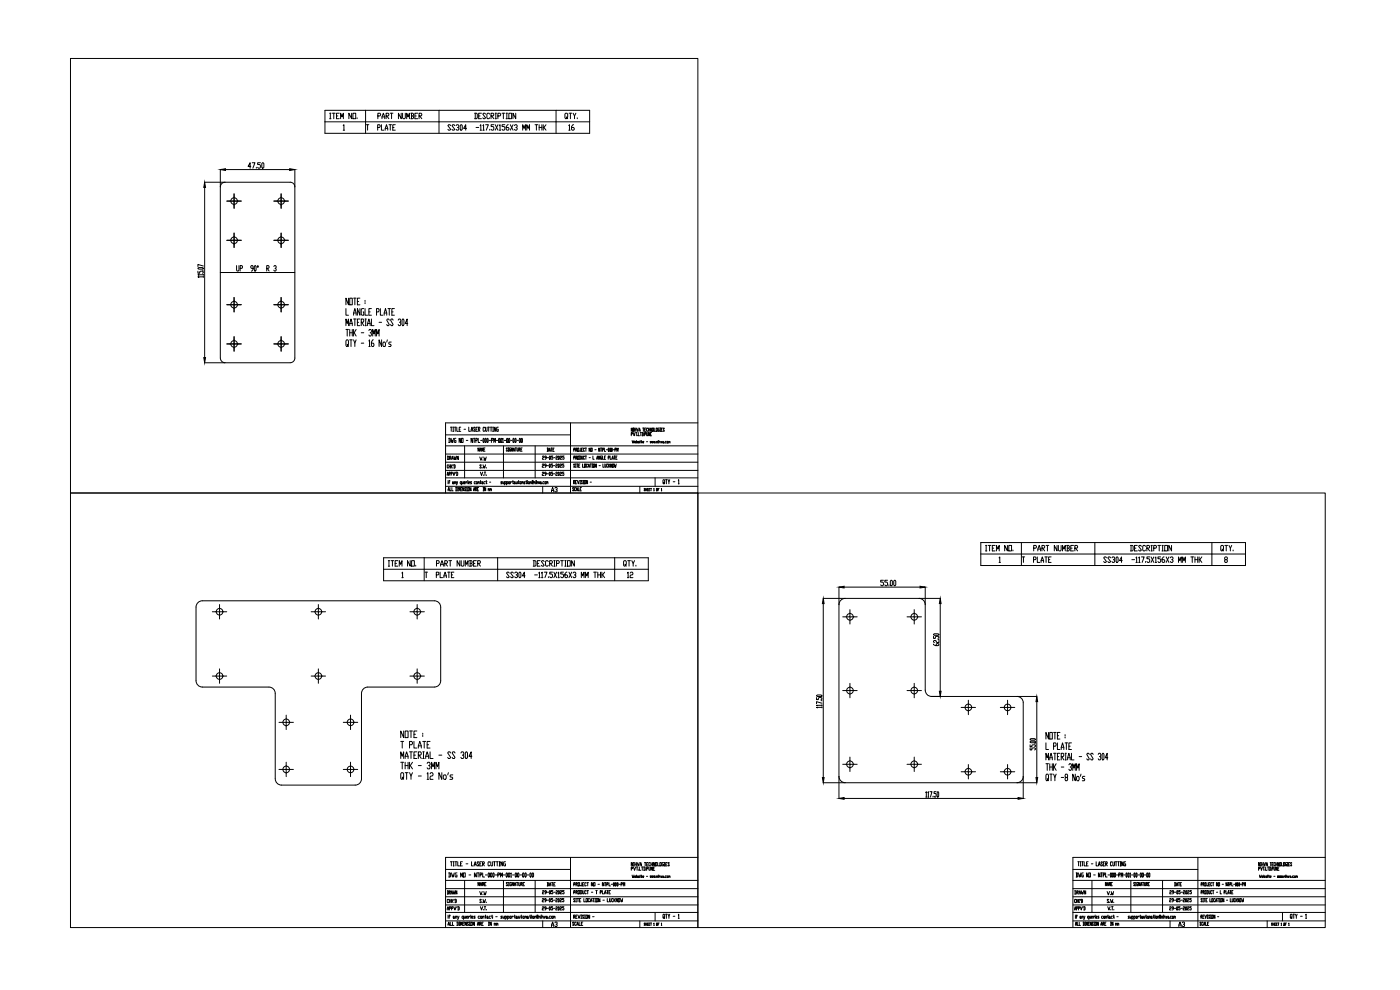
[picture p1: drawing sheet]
<svg xmlns="http://www.w3.org/2000/svg" width="420mm" height="297mm" viewBox="0 0 420 297" stroke-linecap="round" stroke-linejoin="round" font-family="sans-serif">
<defs><g id="words">
<text font-size="4.9" x="187" y="174.6">12</text>
<g font-size="4.4">
<text x="169.3" y="40.2">16</text>
<text x="164.4" y="148.9">A3</text>
<text x="167.9" y="279.4" transform="rotate(-90 167.9 279.4)">A3</text>
<text x="352.4" y="279.4">A3</text>
</g>
</g></defs>
<!-- layer: 0 -->
<g fill="none" stroke="#000" stroke-width=".3">
<path d="M21.2 17.5h188.2v130.4h-188.2zM97.5 33.1h79.5v6.9h-79.5zM97.5 36.6h79.5M98.9 34h.4M98.9 35.6h.4M99.1 34v1.6M99.8 34h.8M100.2 34v1.6M101 34.8h.4M101.8 34h-.8v1.6h.8M102.2 35.6v-1.6l.4 1.1 .4-1.1v1.6M103 37.7l.2-.3v1.7"/>
<path d="M103 39.1h.4M105.5 34v1.6l-.8-1.6v1.6M105.9 34h.9v1.6h-.9zM107.2 35.3v.3M109.7 33.1v6.9M109.9 37.4h.8M110.3 37.4v1.7M113.3 38.2h.6l.2-.2-.2-.6h-.6v1.7M113.4 34.8h.6l.2-.3-.2-.5h-.6v1.6M114.5 37.4v1.7h.7M114.6 35.6l.4-1.6 .5 1.6M114.6 35.1h.9"/>
<path d="M115.6 39.1l.4-1.7 .4 1.7M115.6 38.5h.8M115.9 34.8h.6l.2-.3-.2-.5h-.6v1.6M116.1 34.8l.6 .8M116.7 37.4h.8M117.1 34h.8M117.1 37.4v1.7M117.5 34v1.6M117.9 38.2h.4M118.6 37.4h-.7v1.7h.7M120.4 34v1.6l-.8-1.6v1.6M120.8 34v1.3l.2 .3h.4l.2-.3v-1.3"/>
<path d="M122.1 35.6v-1.6l.4 1.1 .4-1.1v1.6M123.3 34h.6l.2 .2-.2 .6M123.5 34.8h.4l.2 .5-.2 .3h-.6M123.5 34v1.6M124.5 34.8h.4M125.3 34h-.8v1.6h.8M125.8 34.8h.6l.2-.3-.2-.5h-.6v1.6M126 34.8l.6 .8M131.7 33.1v6.9M135.2 37.7l-.2-.3h-.4l-.2 .3 .8 1.1-.2 .3h-.4l-.2-.3M136.5 37.7l-.2-.3h-.4l-.3 .3 .9 1.1-.2 .3h-.4l-.3-.3M136.9 37.7l.2-.3h.4l.2 .6-.4 .2"/>
<path d="M137.5 38.2l.2 .3-.2 .6h-.4l-.2-.3M138.3 37.4l.4 .3v1.1l-.2 .3-.4-.3v-1.1zM140 38.5h-.9l.7-1.1v1.7M142.4 34h.6l.2 .2v1.1l-.2 .3h-.6M142.6 34v1.6M142.9 38.2h.8M143.7 34.8h.4M144.1 37.7l.2-.3v1.7M144.1 39.1h.4M144.5 34h-.8v1.6h.8M144.9 37.7l.2-.3v1.7M144.9 39.1h.4"/>
<path d="M145.7 34.2l-.2-.2h-.4l-.2 .2 .8 1.1-.2 .3h-.4l-.2-.3M145.7 37.4h.9l-.7 1.7M146.9 34.2l-.2-.2h-.4l-.2 .2v1.1l.2 .3h.4l.2-.3M147 38.8v.3M147.4 34.8h.6l.2-.3-.2-.5h-.6v1.6M147.6 34.8l.6 .8M148.2 37.4h-.8v.6h.6l.2 .2-.2 .9h-.4l-.2-.3M148.6 34h.4M148.6 35.6h.4M148.6 37.4l.8 1.7M148.8 34v1.6M149.4 34.8h.6l.2-.3-.2-.5h-.6v1.6"/>
<path d="M149.4 37.4l-.8 1.7M149.9 37.7l.2-.3v1.7M149.9 39.1h.4M150.7 34h.8M151.1 34v1.6M151.5 37.4h-.8v.6h.6l.2 .8-.2 .3h-.4l-.2-.3M151.9 34h.4M151.9 35.6h.4M152.1 34v1.6M152.5 37.4l-.6 .6v.8l.2 .3h.4l.2-.6-.2-.3h-.6M152.7 34h.8v1.6h-.8zM153.1 37.4l.9 1.7"/>
<path d="M154 37.4l-.9 1.7M154.4 37.7l.2-.3h.4l.2 .6-.4 .2M154.8 34v1.6l-.8-1.6v1.6M155 38.2l.2 .3-.2 .6h-.4l-.2-.3M156.9 39.1v-1.7l.4 1.1 .4-1.1v1.7M158.1 39.1v-1.7l.4 1.1 .4-1.1v1.7M160.6 37.4h.8M161 37.4v1.7M161.8 38.2h.8M161.8 37.4v1.7M162.6 37.4v1.7M163 37.4v1.7"/>
<path d="M163.2 38.2l.7 .9M163.9 37.4l-.9 .8M166.9 33.1v6.9M170 35.1l.2 .2-.5 .3-.2-.3v-1.1l.2-.2h.5l.2 .2v.9l-.2 .2 .2 .3M170.8 34h.8M171.2 34v1.6M172 34l.4 .8v.8M172.8 34l-.4 .8M66.1 56.1v51.3a1.43 1.43 0 0 0 1.4 1.4h19.6a1.41 1.41 0 0 0 1.4-1.4v-51.3M66.1 56.1a1.41 1.41 0 0 1 1.4-1.4h19.6a1.39 1.39 0 0 1 1.4 1.4M70.2 59.1v1.2h-1.1M70.2 59.1v1.2h1.2"/>
<path d="M70.2 58.2v.9M84.4 59.1v1.2h-1.2M84.4 59.1v1.2h1.1M84.4 58.2v.9M68.1 60.3h1M68.1 72.1h1M69.1 72.1h1.1v1.2M69.1 60.3h1.1v1.2M70.2 70.9v1.2h-1.1M70.2 70.9v1.2h1.2M70.2 61.5v1M70.2 69.9v1"/>
<path d="M70.2 73.3v1M71 79.7l.2 1.6h.3l.2-.2v-1.4M71.4 72.1h-1.2v1.2M71.4 60.3h-1.2v1.2M71.4 60.3h1M71.4 72.1h1M76.5 79.7l.4 .3-.2 1.3-.4-.2zM77.4 79.7l.2 .3-.2 .2-.2-.2zM82.2 80l.2-.3h.3l.2 .3-.2 .5h-.2M82.2 60.3h1M82.2 72.1h1M83.2 60.3h1.2v1.2"/>
<path d="M83.2 72.1h1.2v1.2M84.4 70.9v1.2h-1.2M84.4 70.9v1.2h1.1M84.4 61.5v1M84.4 69.9v1M84.4 73.3v1M85.5 60.3h-1.1v1.2M85.5 72.1h-1.1v1.2M85.5 60.3h1M85.5 72.1h1M66.1 81.8h22.4M68.1 91.4h1"/>
<path d="M69.1 91.4h1.1v1.2M70.2 90.3v1.1h-1.1M70.2 90.3v1.1h1.2M70.2 89.3v1M70.2 92.6v1M71.4 91.4h-1.2v1.2M71.4 91.4h1M72.1 80.5h.5l.2-.3-.2-.5h-.5v1.6M76 80.5h-.6l-.1-.3 .1-.5h.4l.2 .3v.8l-.6 .5M80 80.5h.6l.2-.3-.2-.5h-.6v1.6M80.2 80.5l.6 .8M82.7 80.5l.2 .3-.2 .5h-.3l-.2-.2"/>
<path d="M84.4 89.3v2.1h-2.2M86.5 91.4h-2.1v2.2M103.8 92.6v2h.8M103.8 97.7v-2l.4 1.3 .4-1.3v2M103.8 98.8h.8M104.2 98.8v2M104.6 89.5v2l-.8-2v2M105 89.5h.7v2h-.7zM105 97.7l.3-2 .4 2M105 97h.7M105 98.8v2M105 99.8h.7"/>
<path d="M105.7 98.8v2M106.1 94.6l.4-2 .4 2M106.1 89.5h.8M106.1 93.9h.8M106.1 95.7h.8M106.1 98.8v2M106.3 99.8l.6 1M106.5 89.5v2M106.5 95.7v2M106.9 98.8l-.6 1h-.2M107.3 90.5h.3M107.3 96.7h.3"/>
<path d="M108 89.5h-.7v2h.7M108 92.6v2l-.7-2v2M108 95.7h-.7v2h.7M108.4 96.7h.6l.2-.3-.2-.7h-.6v2M108.4 99.8h.8M108.6 96.7l.6 1M109.2 92.6h-.6l-.2 .3v1.4l.2 .3h.6v-1h-.2M109.6 92.6v2h.7M109.6 90.1v.4M109.6 90.8v.3M109.6 95.7h.3M109.6 97.7h.3"/>
<path d="M109.7 95.7v2M110.3 97.7l.4-2 .4 2M110.3 97h.8M110.7 99.2l.2-.4h.4l.2 .4v.3l-.4 .3M110.7 93.6h.4M111.3 99.8l.2 .4-.2 .6h-.4l-.2-.3M111.5 92.6h-.8v2h.8M111.5 95.7v2h.7M113 93.6h.6l.2-.3-.2-.7h-.6v2M113.8 96.7h.7M114.1 92.6v2h.8M115.3 94.6l.4-2 .4 2"/>
<path d="M115.3 93.9h.8M116.4 92.6h.8M116.8 96.1l-.2-.4h-.3l-.2 .4 .7 1.3-.2 .3h-.3l-.2-.3M116.8 92.6v2M117.6 93.6h.4M118 96.1l-.2-.4h-.4l-.2 .4 .8 1.3-.2 .3h-.4l-.2-.3M118.4 92.6h-.8v2h.8M119.5 96.1l.2-.4h.4l.2 .7-.4 .3M120.1 96.7l.2 .3-.2 .7h-.4l-.2-.3M120.8 95.7l.4 .4v1.3l-.2 .3-.3-.3v-1.3zM122.4 97h-.8l.6-1.3v2M68.1 103.2h1"/>
<path d="M69.1 103.2h1.1v1.2M70.2 102v1.2h-1.1M70.2 102v1.2h1.2M70.2 101v1M70.2 104.4v1M71.4 103.2h-1.2v1.2M71.4 103.2h1M84.4 101v2.2h-2.2M86.5 103.2h-2.1v2.2M104.2 103.3l.2 .3-.4 .4-.2-.4v-1.3l.2-.3h.4l.2 .3-.2 1.3 .2 .4M105 102h.7M105.3 102v2"/>
<path d="M106.1 102l.4 1v1M106.9 102l-.4 1M108.4 103h.8M110.7 102.3l.2-.3v2M110.7 104h.4M111.9 100.8v-2l.3 1.4 .4-1.4v2M112 102l-.5 .6v1l.2 .4h.3l.2-.4-.2-.6h-.5M113 100.8v-2l.4 1.4 .4-1.4v2M114.5 102v2l-.7-2v2M115.1 102.6h.4l.2 .4-.2 1h-.4l-.2-.4zM116.3 102l-.2 .6M117.4 102.6h-.6l-.2 .4 .8 .6-.2 .4h-.6"/>
<path d="M133.7 133.8h75.7M133.7 138.7h75.7M133.7 136.2h75.7M133.7 130.5h37.5M134.3 136.9l.4 .2v.6l-.4 .2M134.4 136.9v1M134.6 139.6l-.1-.1-.3 .1 .1 .8 .3-.1M134.7 131.5l.5 .2v.9l-.5 .2M134.8 139.5v.9M134.8 140h.4M134.8 131.5v1.3M134.9 137.4h.4v-.5h-.4v1"/>
<path d="M135 137.4l.4 .5M135.2 139.5v.9M135.2 128.2h.5M135.4 139.5v.9M135.4 131.5l.2 1.3 .1-.7 .2 .7 .2-1.3M135.4 128.2v1.2M135.5 140l.2 .4M135.6 137.9l.2-1 .2 1M135.6 137.5h.4M135.7 139.5l-.3 .5M135.9 128.2h.2M135.9 129.4h.2"/>
<path d="M136 128.2v1.2M136 139.5l-.1 .3M136.2 139.5l.4 .1v.7l-.4 .1M136.2 136.9l.3 1 .1-.5 .1 .5 .2-1M136.3 139.5v.9M136.4 128.2h.5M136.6 128.2v1.2M136.8 131.5l-.4 .2 .1 1.1h.3l-.1-.7M137.1 128.2v1.2h.5M137.6 136.9v1l-.5-1v1M137.8 128.8h.3M138.3 131.5v1.3l-.5-1.3v1.3"/>
<path d="M138.3 128.2h-.5v1.2h.5M138.5 131.5h.5v1.3h-.5zM139.3 128.8h.4M139.4 133.8v9.6M139.9 132.1h.5M140.7 128.2v1.2h.5M141.4 129.4l.2-1.2 .3 1.2M141.4 129h.5M141.9 131.5v1.3l-.5-1.3v1.3M142.1 131.5h.5M142.3 131.5v1.3M142.6 128.4l-.4-.2-.1 .2 .5 .8-.1 .2-.4-.2"/>
<path d="M142.8 132.1h.4v-.6h-.4v1.3M142.8 128.8h.3M143.3 128.2h-.5v1.2h.5M143.5 131.5v1.3h.5M143.6 128.8l.4-.2-.1-.4h-.3v1.2M143.7 128.8l.3 .6M143.8 134.4v1l-.3-1v1M144 137.1l.3 1 .4-1M144 135.4l.2-1 .2 1M144 135.1h.4M144.2 132.1h.5M144.5 139.6l-.1-.1-.4 .1 .5 .7-.1 .1-.4-.1"/>
<path d="M144.6 135.4v-1l.2 .7 .2-.7v1M145 137.9v.2M145 139.5l.2 .9 .1-.4 .2 .4 .2-.9M145.1 131.5l.2 .2-.1 1.1-.2-.2zM145.2 134.9h.2M145.2 137.1l.2 1 .2-.5 .1 .5 .2-1M145.5 128.4l-.2-.2-.3 .2v.8l.1 .2 .4-.2M145.6 134.4h-.4v1h.4M145.7 131.5l.2 .2-.1 1.1-.2-.2zM145.7 128.2l.1 1.2 .4-.2v-1M146.3 131.5l.2 .2-.1 1.1-.2-.2zM146.4 128.2h.5"/>
<path d="M146.7 128.2v1.2M146.8 132.1h.4M147.1 128.2h.5M147.4 128.2v1.2M147.5 132.1h.3v-.6h-.3v1.3M147.9 128.2h.2M147.9 129.4h.2M148 128.2v1.2M148.2 132.8v-1.3l.2 .8 .3-.8v1.3M148.8 128.2v1.2l-.5-1.2v1.2M148.9 132.1h.5M149.5 128.2l-.4 .2 .1 1h.3l-.1-.6"/>
<path d="M149.8 131.5l.2 .2-.1 1.1-.3-.2zM150.3 131.5l.3 .2-.1 1.1-.3-.2zM150.8 131.7l.1-.2v1.3M150.8 132.8h.3M151.1 133.8v9.6M151.3 132.1h.5M152.1 131.5l.3 .2-.1 1.1-.3-.2zM152.3 134.6l-.3-.2 .3 .8-.1 .2-.3-.2M152.5 135.4h.2M152.5 134.4h.2M152.6 134.4v1M152.7 131.5l.3 .2-.1 1.1-.3-.2z"/>
<path d="M153.2 132.1h.5M153.3 134.4l-.4 .2 .1 .8h.3l-.1-.5M153.8 134.4v1l-.3-1v1M154 135.4l.2-1 .2 1M154 135.1h.4M154 131.5l.3 .2-.1 1.1-.3-.2zM154.6 134.4h.4M154.7 131.5l.2 .2-.1 1.1-.3-.2zM154.8 134.4v1M155.1 132.1h.5M155.2 134.4l.1 1 .3-.2v-.8M155.8 134.9h.2v-.5h-.2v1"/>
<path d="M155.8 134.9l.3 .5M156 131.5l.2 .2-.1 1.1-.3-.2zM156.3 134.9h.2M156.6 131.5l.2 .2-.1 1.1-.3-.2zM156.7 134.4h-.4v1h.4M160.6 133.8v9.6M162.7 139.4l.2-.2 .3 .2-.5 .5v.3h.5M162.8 137l.1-.2 .4 .2-.5 .5v.3h.5M163.9 139.7l-.5-.2 .2-.3 .3 .2v.5l-.3 .3M164 137.3l-.5-.1 .1-.4 .4 .2v.5l-.4 .3M164.1 139.7h.5M164.2 137.3h.5"/>
<path d="M164.2 134.4l.4 .2v.7l-.4 .1M164.3 134.4v1M164.8 135.4l.2-1 .2 1M164.8 135.1h.4M164.9 139.2l.3 .2-.1 .8-.3-.2zM165 136.8l.2 .2-.1 .8-.2-.1zM165.4 134.4h.3M165.6 134.4v1M165.9 139.2h-.5v.3l.5 .2-.1 .5-.4-.2M165.9 136.8h-.4v.4l.4 .1-.1 .5-.3-.1M165.9 134.9h.2M166.1 139.7h.5"/>
<path d="M166.2 137.3h.4M166.3 134.4h-.4v1h.4M166.8 139.4l.1-.2 .4 .2-.5 .5v.3h.5M166.9 137l.1-.2 .3 .2-.4 .5v.3h.4M167.6 139.2l.2 .2-.1 .8-.2-.2zM167.7 136.8l.2 .2-.1 .8-.3-.1zM168.1 139.4l.1-.2 .3 .2-.4 .5v.3h.4M168.1 137l.1-.2 .4 .2-.5 .5v.3h.5M169.2 139.2h-.4v.3l.4 .2-.1 .5-.3-.2M169.3 136.8h-.5v.4l.5 .1-.1 .5-.4-.1M171.2 126.9v21M172.2 134.9h.3v-.5h-.3v1"/>
<path d="M172.2 137.3l.4-.1-.1-.4h-.3v1M172.5 139.4l-.3-.2 .3 .8-.1 .2-.3-.2M172.7 139.2h.2M172.8 134.9h.3v-.5h-.3v1M172.8 137.3l.4-.1-.1-.4h-.3v1M172.8 139.2v1M172.9 134.9l.3 .5M172.9 137.3l.3 .5M173.1 139.2h.4M173.3 139.2v1M173.3 134.4h.4v1h-.4zM173.3 136.8h.4v1h-.4z"/>
<path d="M173.7 139.7h.1M173.9 136.8l.4 .2v.7l-.4 .1M174 136.8v1M174 139.2h-.3v1h.3M174.3 134.4v.9l-.1 .1-.3-.1M174.5 136.8l.1 1 .3-.1v-.9M174.5 134.9h.2M174.8 139.2v1h.4M174.9 134.4h-.4v1h.4M175.4 139.2h.4v1h-.4zM175.4 134.6v-.2l-.3 .2v.7l.1 .1 .2-.1M175.4 137v-.2l-.3 .2v.7l.1 .1 .2-.1"/>
<path d="M175.6 134.4h.4M175.6 136.8h.4M175.8 134.4v1M175.8 136.8v1M176.3 139.4l-.1-.2-.2 .2v.6l.1 .2 .2-.2M176.5 139.9h.4M176.8 137.3h.4M177.1 139.2h.4M177.2 134.4v1l-.4-1v1M177.3 139.2v1M177.4 134.4h.3v1h-.3zM177.7 139.2h.2"/>
<path d="M177.8 139.2v1M177.9 136.8v1h.4M178.1 139.2h.3v1h-.3zM178.5 134.9h.4M179 139.2v1l-.4-1v1M179.1 137.8l.2-1 .2 1M179.1 137.5h.4M179.8 139.7h.4M180 134.4v1l-.3-1v1M180 136.8v1l-.3-1v1M180.2 134.4h.4M180.4 134.4v1"/>
<path d="M180.6 136.8l-.4 .2 .1 .8h.3l-.1-.5M180.8 134.9l.4-.1-.1-.4h-.3v1M180.8 136.8v1h.4M180.9 139.2v1h.4M181.4 134.4v1h.4M181.4 137.3h.2M181.5 139.2l.1 1 .3-.2v-.8M181.8 136.8h-.4v1h.4M182 134.9h.3M182.5 139.4l-.1-.2-.3 .2v.6l.1 .2 .3-.2M182.5 137.3l.4-.1-.1-.4h-.3v1M182.6 134.4l.2 .2-.1 .8-.2-.1z"/>
<path d="M182.7 139.2v1M182.7 139.7l.3 .5M183 139.2l-.3 .5M183.1 134.4l.2 .2-.1 .8-.2-.1zM183.1 136.8v1h.4M183.6 134.4l.2 .2-.1 .8-.2-.1zM183.6 139.2v1l-.4-1v1M183.7 137.8l.2-1 .2 1M183.7 137.5h.4M183.8 139.2h.4v1h-.4zM184 134.9h.3M184.3 136.8h.3"/>
<path d="M184.4 139.2l.2 1 .1-.5 .1 .5 .2-1M184.4 136.8v1M184.5 134.9h.3v-.5h-.3v1M184.8 137.3h.2M185.1 135.4v-1l.2 .7 .2-.7v1M185.2 136.8h-.4v1h.4M189.4 130.2l.4-.1-.1-.4h-.3v1.1M189.7 132.2l.2 .7 .1-.4 .1 .4 .2-.7M189.8 128.4v1l-.4-1v1M190 129.7l.3 1.1 .3-1.1M190 129.4h.2M190 128.4h.2"/>
<path d="M190.1 128.4v1M190.4 128.4v1M190.4 128.9h.4M190.4 132.7h.3v-.3l-.3 .1v.3l.3 .1M190.8 128.4v1M190.8 129.7h.4M191 128.4l.3 1 .3-1M191 129.7v1.1M191 132.2v.7M191.2 132.4l.2 .1-.1 .4-.3-.2zM191.4 130.6v.2M191.6 129.7v1.1h.3"/>
<path d="M191.7 129.4l.2-1 .2 1M191.7 129.1h.4M191.9 132.4l-.3 .1 .3 .2v.2h-.3M192.1 132.2v.1M192.1 132.4v.5M192.1 129.7h.4M192.3 129.7v1.1M192.3 132.4h.4M192.5 132.2v.6h.2M192.7 129.7l.4 .2v.7l-.4 .2M192.8 129.7v1.1M192.9 132.7h.3v-.3l-.3 .1 .3 .4"/>
<path d="M192.9 128.4h.4M193.1 128.4v1M193.3 130.6v.2M193.5 130.2l.4-.1-.1-.4h-.3v1.1M193.5 128.9h.2M193.9 128.4h-.4v1h.4M194 132.5h.4M194 129.7l.1 1.1 .3-.2v-.9M194.4 128.6l-.1-.2-.3 .2 .1 .8 .3-.1M194.6 128.9h.4M194.6 128.4v1M195 129.7v1.1l-.4-1.1v1.1"/>
<path d="M195 128.4v1M195.1 132.4l.1 .5 .1-.5 .1 .5 .1-.5M195.2 130.2h.2M195.6 128.4v1l-.4-1v1M195.6 129.7h-.4v1.1h.4M195.7 132.4l.1 .5 .1-.5 .1 .5 .1-.5M195.8 128.4h.3v1h-.3zM196.2 132.4l.1 .5 .1-.5 .1 .5 .1-.5M196.3 128.4v1h.4M196.8 132.8v.1M196.9 128.4h.4v1h-.4zM197 132.7l.3-.3 .1 .5"/>
<path d="M197 132.4v.5M197.5 132.2v.1M197.5 132.4v.5M197.7 132.7l.3-.3 .1 .5M197.7 132.2v.7M197.9 128.4l-.4 .2 .1 .8h.3l-.1-.5M198.1 129.4h.2M198.1 128.4h.2M198.2 128.4v1M198.3 132.4l.2 .5 .2-.5M198.4 128.9h.2M198.8 128.4h-.4v1h.4"/>
<path d="M198.9 132.4l.2 .1-.1 .4-.1-.1zM199.1 132.8l.1 .1M199.4 128.6l-.3-.2 .3 .9-.1 .1-.3-.1M199.4 132.8v.1M200 132.4l-.4 .1 .1 .4h.3M200.3 132.4l.2 .1-.1 .4-.2-.1zM200.7 132.5l.2 .2M200.7 132.4v.5M200.9 132.5h.2v.4M209.4 126.9h-75.7v21M21.2 147.9h188.2v130.4h-188.2zM133.7 145.9h75.7"/>
<path d="M133.7 141.1h75.7M133.7 143.4h75.7M134.2 142.7l.2-1 .2 1M134.2 142.3h.4M134.5 147.3l.2-1 .1 1M134.5 144.2v.1M134.5 144.5v.7M134.5 146.9h.3M134.7 144.7h.2M134.8 142.2l.4-.2-.1-.3h-.3v1M135 146.3v1h.4M135 144.3l-.1-.1-.1 .1v.9"/>
<path d="M135.4 142.2l.3-.2v-.3h-.3v1M135.6 146.3v1h.4M135.9 144.5l.2 .2-.1 .5-.2-.2zM135.9 141.7l.3 1 .3-1M136.1 145l.1 .2M136.4 144.8l.3-.3 .1 .7M136.4 144.5v.7M136.8 146.3l.3 .1v.7l-.3 .2M136.8 141.7l-.1 .3M136.9 146.3v1M137 144.5l.1 .7M137 141.7l.4 .1v.7l-.4 .2"/>
<path d="M137.1 141.7v1M137.3 144.5l-.3 1M137.3 147.3h.2M137.3 146.3h.2M137.4 146.3v1M137.7 147.3v-1l.2 .6 .2-.6v1M138.3 146.8h.2M138.5 144.7l-.1-.2-.3 .2 .1 .5h.3M138.5 144.5v1M138.7 146.3h-.4v1h.4M138.7 144.5l.1 .7 .3-.4M139.1 144.5v.7"/>
<path d="M139.3 146.3v1l-.4-1v1M139.3 144.8h.2v-.3l-.2 .2v.5h.2M139.8 146.4l-.3-.1 .3 .8-.1 .2-.3-.2M139.8 144.5v.7M140 147.3h.2M140 146.3h.2M140.1 146.3v1M140.2 144.7l-.2-.2-.2 .3M140.4 146.3h.4v1h-.4zM140.4 144.2v.1M140.4 144.5v.7M140.6 144.8h.3v-.3l-.3 .2v.3l.3 .2"/>
<path d="M141.4 146.3v1l-.4-1v1M141.5 144.5l-.3 .2 .3 .3-.3 .2M142.1 147.3l.2-1 .2 1M142.1 146.9h.4M142.7 146.8h.3v-.5h-.3v1M142.7 144.5l-.4 .2 .1 .5h.3M142.8 146.8l.3 .5M143 144.5l.3 .2-.1 .5-.3-.2zM143.3 146.8h.2M143.5 144.8l.2-.3 .1 .7M143.5 144.5v.7M143.7 146.3h-.4v1h.4"/>
<path d="M144 144.5h.4M144.2 141.7l.3 1 .4-1M144.2 144.2l.1 1 .1-.2M144.7 144.5l.2 .2-.1 .5-.2-.2zM144.7 140.3v.1M144.9 145l.1 .2M145 147.3h.2M145 146.3h.2M145.1 142.5v.2M145.1 146.3v1M145.3 141.7h.5M145.5 141.7v1"/>
<path d="M145.6 144.5l-.4 .2 .1 .5h.3M145.8 146.3v1l-.4-1v1M145.8 144.5h.3M146 144.2v1l.1-.2M146 140.3v.1M146 142.5v.2M146.5 146.8l.1-.2 .1 .3M146.5 146.6v.7M146.7 146.8l.1-.2 .1 .7M146.9 144.7h.4M147.1 146.8l.1-.2 .1 .3M147.1 146.6v.7"/>
<path d="M147.3 146.8l.1-.2 .1 .7M150.7 144.5l-.4 .2 .4 .3-.4 .2M150.9 144.5l.1 .7 .2-.4M151.2 144.5v.7M151.4 144.7l.1-.2 .3 .2-.1 .5h-.3M151.4 144.5v1M152 144.7l.1-.2 .3 .2-.1 .5h-.3M152 144.5v1M152.7 144.5l.3 .2-.1 .5-.3-.2zM153.2 144.5v.7M153.5 144.7l-.2-.2-.1 .3M153.7 144.5h.4"/>
<path d="M153.9 144.2l.1 1 .1-.2M154.4 144.5l.2 .2-.1 .5-.2-.2zM154.6 145l.1 .2M154.9 144.5l.1 .7 .3-.4M155.3 144.5v.7M155.5 144.5h.3M155.6 144.2l.1 1 .1-.2M156.1 144.5l.3 .2-.1 .5-.3-.2zM156.6 144.7l.1-.2 .1 .3M156.6 144.5v.7M156.8 144.7l.1-.2 .1 .7M157.3 144.5l.2 .2-.1 .5-.2-.2z"/>
<path d="M157.5 145l.1 .2M157.8 144.5h.3M157.9 144.2l.1 1 .1-.2M158.3 144.2v.1M158.3 144.5v.7M158.6 144.5l.3 .2-.1 .5-.3-.2zM159.1 144.8l.3-.3 .1 .7M159.1 144.5v.7M160 144.7l-.2 .1 .1-.3 .1 .3v-.1v-.5h-.2l-.1 .8 .3 .2M160.2 144.8l.3-.3 .1 .7M160.2 144.5v.7M160.8 144.2v.1"/>
<path d="M160.8 144.5v.7M161 144.8l.3-.3 .1 .7M161 144.2v1M161.6 144.5l.2 .7 .2-.7M162.2 144.5l.2 .2-.1 .5-.1-.2zM162.4 145l.1 .2M162.7 145v.2M162.7 141.8l.2-.1 .3 .1-.5 .5v.4h.5M163.9 142.2l-.5-.2 .2-.3 .3 .1v.5l-.3 .4M164.1 142.2h.5M164.9 141.7l.3 .1-.1 .9-.3-.2zM165.9 141.7h-.5v.3l.5 .2-.1 .5-.4-.2"/>
<path d="M166.1 142.2h.5M166.8 141.8l.1-.1 .4 .1-.5 .5v.4h.5M167.6 141.7l.2 .1-.1 .9-.2-.2zM168.1 141.8l.1-.1 .3 .1-.4 .5v.4h.4M169.2 141.7h-.4v.3l.4 .2-.1 .5-.3-.2M172.1 144.7l.4-.2-.1-.3h-.3v1M172.2 146.4l-.3-.1 .3 .8-.1 .2-.3-.2M172.2 144.7l.3 .5M172.7 144.7h.2M172.7 140.2h.2M172.8 146.4l-.1-.1-.3 .1v.7l.1 .2 .3-.2M173 147.3l.2-1 .1 1"/>
<path d="M173 146.9h.3M173.1 144.2h-.4v1h.4M173.3 144.2l.3 1 .2-1M173.5 146.3v1h.4M174 145.2h.2M174 144.2h.2M174.1 146.8h.2M174.1 144.2v1M174.5 146.3h-.4v1h.4M174.8 144.3l-.1-.1-.3 .1 .3 .9-.3-.2M175 145.2h.2M175 144.2h.2"/>
<path d="M175.1 144.2v1M175.4 144.2h.4v1h-.4zM176.3 144.2v1l-.3-1v1M176.5 140.2l.2-1 .2 1M177.1 144.7h.4M177.7 140.2h.2M192 145.9v2M193.6 146.7l-.2-.1 .2 .5h-.3M193.8 146.6v.7M193.8 146.9h.3M194.1 146.6v.7M194.3 146.9h.1"/>
<path d="M194.6 146.6h-.3v.7h.3M194.7 146.9h.2M195.1 146.6h-.4v.7h.4M195.2 146.6h.4M195.4 146.6v.7M196.2 146.7l.1 .6M196.2 147.3h.2M196.6 143.4v2.5M197 146.6h.3v.7h-.3zM197.5 146.9h.2M197.8 146.6h-.3v.7M198.5 146.7v.6"/>
<path d="M198.5 147.3h.1M199.2 144.7l.1 .3-.2 .2v-1.3l.4 .2v1.1M199.7 143.9h.5M200 143.9v1.3M200.5 143.9l.3 1.3M201 143.9l-.2 .6M202 144.5h.5M203.6 144.1l.1-.2v1.3M203.6 145.2h.2M209.4 147.9h188.3v130.4h-188.3zM115.1 167.4h79.5v6.9h-79.5zM115.1 170.8h79.5"/>
<path d="M116.5 168.2h.4M116.5 169.9h.4M116.7 168.2v1.7M117.4 168.2h.8M117.8 168.2v1.7M118.6 169h.4M119.4 168.2h-.8v1.7h.8M119.8 169.9v-1.7l.4 1.1 .4-1.1v1.7M120.6 171.9l.2-.2v1.6M120.6 173.3h.4M123.1 168.2v1.7l-.8-1.7v1.7M123.5 168.2h.9v1.7h-.9z"/>
<path d="M124.8 169.6v.3M127.3 167.4v6.9M127.5 171.7h.8M127.9 171.7v1.6M130.9 172.5h.6l.2-.3-.2-.5h-.6v1.6M131 169h.6l.2-.2-.2-.6h-.6v1.7M132.1 171.7v1.6h.7M132.2 169.9l.4-1.7 .5 1.7M132.2 169.3h.9M133.2 173.3l.4-1.6 .4 1.6M133.2 172.8h.8M133.5 169h.6l.2-.2-.2-.6h-.6v1.7"/>
<path d="M133.7 169l.6 .9M134.3 171.7h.8M134.7 168.2h.8M134.7 171.7v1.6M135.1 168.2v1.7M135.5 172.5h.3M136.2 171.7h-.7v1.6h.7M138 168.2v1.7l-.8-1.7v1.7M138.4 168.2v1.4l.2 .3h.4l.2-.3v-1.4M139.6 169.9v-1.7l.5 1.1 .4-1.1v1.7M140.9 168.2h.6l.2 .3-.2 .5M141.1 169h.4l.2 .6-.2 .3h-.6"/>
<path d="M141.1 168.2v1.7M142.1 169h.4M142.9 168.2h-.8v1.7h.8M143.4 169h.6l.2-.2-.2-.6h-.6v1.7M143.6 169l.6 .9M149.3 167.4v6.9M152.8 171.9l-.2-.2h-.4l-.2 .2 .8 1.1-.2 .3h-.4l-.2-.3M154.1 171.9l-.2-.2h-.4l-.3 .2 .9 1.1-.2 .3h-.4l-.3-.3M154.5 171.9l.2-.2h.4l.2 .2v.3l-.4 .3M155.1 172.5l.2 .3-.2 .5h-.4l-.2-.3M155.9 171.7l.4 .2v1.1l-.2 .3-.4-.3v-1.1zM157.6 172.8h-.9l.7-1.1v1.6"/>
<path d="M160 168.2h.6l.2 .3v1.1l-.2 .3h-.6M160.2 168.2v1.7M160.5 172.5h.8M161.3 169h.4M161.7 171.9l.2-.2v1.6M161.7 173.3h.4M162.1 168.2h-.8v1.7h.8M162.5 171.9l.2-.2v1.6M162.5 173.3h.4M163.3 168.5l-.2-.3h-.4l-.2 .3 .8 1.1-.2 .3h-.4l-.2-.3M163.3 171.7h.9l-.7 1.6M164.5 168.5l-.2-.3h-.4l-.2 .3v1.1l.2 .3h.4l.2-.3"/>
<path d="M164.6 173v.3M165 169h.6l.2-.2-.2-.6h-.6v1.7M165.2 169l.6 .9M165.8 171.7h-.8v.5h.6l.2 .3v.5l-.2 .3h-.4l-.2-.3M166.2 168.2h.4M166.2 169.9h.4M166.2 171.7l.8 1.6M166.4 168.2v1.7M167 169h.6l.2-.2-.2-.6h-.6v1.7M167 171.7l-.8 1.6M167.5 171.9l.2-.2v1.6M167.5 173.3h.4"/>
<path d="M168.3 168.2h.8M168.7 168.2v1.7M169.1 171.7h-.8v.5h.6l.2 .3v.5l-.2 .3h-.4l-.2-.3M169.5 168.2h.4M169.5 169.9h.4M169.7 168.2v1.7M170.1 171.7l-.6 .5v.8l.2 .3h.4l.2-.3-.2-.5h-.6M170.3 168.2h.8v1.7h-.8zM170.7 171.7l.9 1.6M171.6 171.7l-.9 1.6M172 171.9l.2-.2h.4l.2 .2v.3l-.4 .3M172.4 168.2v1.7l-.8-1.7v1.7"/>
<path d="M172.6 172.5l.2 .3-.2 .5h-.4l-.2-.3M174.5 173.3v-1.6l.4 1.1 .4-1.1v1.6M175.7 173.3v-1.6l.4 1.1 .4-1.1v1.6M178.2 171.7h.8M178.6 171.7v1.6M179.4 172.5h.8M179.4 171.7v1.6M180.2 171.7v1.6M180.6 171.7v1.6M180.8 172.5l.7 .8M181.5 171.7l-.9 .8M184.5 167.4v6.9"/>
<path d="M187.6 169.3l.2 .3-.5 .3-.2-.3v-1.1l.2-.3h.5l.2 .3-.2 1.1 .2 .3M188.4 168.2h.8M188.8 168.2v1.7M189.6 168.2l.4 .8v.9M190.4 168.2l-.4 .8M251.8 176.2v56.8a1.9 1.9 0 0 0 1.9 1.9l51.5-.1a1.86 1.86 0 0 0 1.9-1.8v-22.2a1.88 1.88 0 0 0-1.9-1.8h-25.6a1.88 1.88 0 0 1-1.9-1.9v-30.9M253.3 176.2h22.8M265.1 174.1h-.8v.6h.6l.2 .8-.2 .2h-.4l-.2-.2M266.4 174.1h-.9v.6h.7l.2 .2-.2 .8h-.5l-.2-.2M266.8 175.5v.2M267.4 174.1l.4 .3v1.1l-.2 .2-.4-.2v-1.1zM268.4 174.1l.4 .3v1.1l-.2 .2-.4-.2v-1.1z"/>
<path d="M294.4 162.8h79.4v6.9h-79.4zM294.4 166.2h79.4M295.8 163.6h.4M295.8 165.3h.4M296 163.6v1.7M296.6 163.6h.8M297 163.6v1.7M297.8 164.5h.4M298.6 163.6h-.8v1.7h.8M299 165.3v-1.7l.5 1.1 .4-1.1v1.7M299.8 167.4l.2-.3v1.6M299.8 168.7h.4"/>
<path d="M302.3 163.6v1.7l-.8-1.7v1.7M302.8 163.6h.8v1.7h-.8zM304 165v.3M306.5 162.8v6.9M306.8 167.1h.7M307.1 167.1v1.6M310.2 167.9h.5l.2-.3-.2-.5h-.5v1.6M310.2 164.5h.6l.3-.3-.3-.6h-.6v1.7M311.3 167.1v1.6h.8M311.5 165.3l.4-1.7 .4 1.7M311.5 164.7h.8M312.4 168.7l.4-1.6 .4 1.6"/>
<path d="M312.4 168.2h.8M312.7 164.5h.6l.2-.3-.2-.6h-.6v1.7M312.9 164.5l.6 .8M313.6 167.1h.7M313.9 163.6h.9M313.9 167.1v1.6M314.3 163.6v1.7M314.7 167.9h.4M315.5 167.1h-.8v1.6h.8M317.2 163.6v1.7l-.8-1.7v1.7M317.6 163.6v1.4l.2 .3h.5l.2-.3v-1.4M318.9 165.3v-1.7l.4 1.1 .4-1.1v1.7"/>
<path d="M320.1 163.6h.6l.2 .3-.2 .6M320.3 164.5h.4l.2 .5-.2 .3h-.6M320.3 163.6v1.7M321.3 164.5h.5M322.2 163.6h-.9v1.7h.9M322.6 164.5h.6l.2-.3-.2-.6h-.6v1.7M322.8 164.5l.6 .8M328.6 162.8v6.9M332.1 167.4l-.2-.3h-.5l-.2 .3 .9 1.1-.2 .2h-.5l-.2-.2M333.3 167.4l-.2-.3h-.4l-.2 .3 .8 1.1-.2 .2h-.4l-.2-.2M333.7 167.4l.2-.3h.4l.2 .3v.2l-.4 .3M334.3 167.9l.2 .3-.2 .5h-.4l-.2-.2"/>
<path d="M335.1 167.1l.5 .3v1.1l-.2 .2-.5-.2v-1.1zM336.8 168.2h-.8l.6-1.1v1.6M339.2 163.6h.7l.2 .3v1.1l-.2 .3h-.7M339.4 163.6v1.7M339.7 167.9h.8M340.5 164.5h.4M340.9 167.4l.2-.3v1.6M340.9 168.7h.4M341.3 163.6h-.8v1.7h.8M341.7 167.4l.2-.3v1.6M341.7 168.7h.5M342.5 163.9l-.2-.3h-.4l-.2 .3 .8 1.1-.2 .3h-.4l-.2-.3"/>
<path d="M342.6 167.1h.8l-.6 1.6M343.8 163.9l-.2-.3h-.4l-.3 .3v1.1l.3 .3h.4l.2-.3M343.8 168.5v.2M344.2 164.5h.6l.2-.3-.2-.6h-.6v1.7M344.4 164.5l.6 .8M345 167.1h-.8v.5h.6l.2 .9-.2 .2h-.4l-.2-.2M345.4 163.6h.4M345.4 165.3h.4M345.4 167.1l.9 1.6M345.6 163.6v1.7M346.3 164.5h.6l.2-.3-.2-.6h-.6v1.7M346.3 167.1l-.9 1.6"/>
<path d="M346.7 167.4l.2-.3v1.6M346.7 168.7h.4M347.5 163.6h.8M347.9 163.6v1.7M348.3 167.1h-.8v.5h.6l.2 .3-.2 .8h-.4l-.2-.2M348.7 163.6h.4M348.7 165.3h.4M348.9 163.6v1.7M349.4 167.1l-.7 .5v.9l.3 .2h.4l.2-.2-.2-.6h-.7M349.5 163.6h.9v1.7h-.9zM350 167.1l.8 1.6M350.8 167.1l-.8 1.6"/>
<path d="M351.2 167.4l.2-.3h.4l.2 .3v.2l-.4 .3M351.6 163.6v1.7l-.8-1.7v1.7M351.8 167.9l.2 .3-.2 .5h-.4l-.2-.2M353.7 168.7v-1.6l.4 1.1 .4-1.1v1.6M354.9 168.7v-1.6l.4 1.1 .4-1.1v1.6M357.4 167.1h.8M357.8 167.1v1.6M358.6 167.9h.8M358.6 167.1v1.6M359.4 167.1v1.6M359.9 167.1v1.6M360.1 167.9l.6 .8"/>
<path d="M360.7 167.1l-.8 .8M363.7 162.8v6.9M366.8 164.7l.2 .3-.4 .3-.2-.3v-1.1l.2-.3h.4l.2 .3-.2 1.1 .2 .3M367.6 163.6h.8M367.7 167.9l-.2-.3 .2-.5h.4l.2 .3-.2 .5h-.4l-.2 .3 .2 .5h.4l.2-.2-.2-.6M368 163.6v1.7M368.8 163.6l.4 .9v.8M369.7 163.6l-.5 .9M370.1 165v.3M65.9 181.4v2.2h-2.2M68 183.6h-2.1v2.1M95.5 181.4v2.2h-2.1"/>
<path d="M97.7 183.6h-2.2v2.1M125.2 181.4v2.2h-2.2M127.4 183.6h-2.2v2.1M251.8 181.4a1.88 1.88 0 0 1 1.9-1.9h22.1a1.88 1.88 0 0 1 1.9 1.9M255.1 182.9v2.2h-2.2M257.2 185.1h-2.1v2.1M274.4 182.9v2.2h-2.2M276.5 185.1h-2.1v2.1M58.8 204.3v-22.2a1.88 1.88 0 0 1 1.9-1.8h69.7a1.88 1.88 0 0 1 1.9 1.8v22.2M58.8 204.3a1.88 1.88 0 0 0 1.9 1.8M60.7 206.1h20a1.88 1.88 0 0 1 1.9 1.9v25.7a1.88 1.88 0 0 0 1.9 1.9h22.1a1.88 1.88 0 0 0 1.9-1.9v-25.7a1.88 1.88 0 0 1 1.9-1.9h20M65.9 200.7v2.1h-2.2"/>
<path d="M68 202.8h-2.1v2.2M85.9 214.6v2.1h-2.2M88.1 216.7h-2.2v2.2M95.5 200.7v2.1h-2.1M97.7 202.8h-2.2v2.2M105.2 214.6v2.1h-2.2M107.4 216.7h-2.2v2.2M121.1 219.3v2l-.8-2v2M121.6 219.3h.9v2h-.9zM122.9 219.3h.9M123.3 219.3v2M125.1 219.3h-.9v2h.9"/>
<path d="M125.2 200.7v2.1h-2.2M126.9 220v.3M127.4 202.8h-2.2v2.2M132.3 204.3a1.88 1.88 0 0 1-1.9 1.8M255.1 205v2.2h-2.2M257.2 207.2h-2.1v2.2M274.4 205v2.2h-2.2M276.5 207.2h-2.1v2.2M290.6 210.1v2.2h-2.2M292.8 212.3h-2.2v2.1M302.4 210.1v2.2h-2.2M304.5 212.3h-2.1v2.1"/>
<path d="M314.7 219.8v1.9l-.8-1.9v1.9M315.1 219.8h.7v1.9h-.7zM316.2 219.8h.8M316.6 219.8v1.9M318.1 219.8h-.8v1.9h.8M85.9 228.7v2.2h-2.2M88.1 230.9h-2.2v2.1M105.2 228.7v2.2h-2.2M107.4 230.9h-2.2v2.1M120.3 227.6v-2l.4 1.3 .4-1.3v2M120.3 222.5h.8M120.3 228.7h.8"/>
<path d="M120.7 233.2l.2 .3-.4 .3-.2-.3v-1.3l.2-.4h.4l.2 .4v1l-.2 .3 .2 .3M120.7 222.5v1.9M120.7 228.7v2M121.6 227.6l.4-2 .5 2M121.6 226.9h.9M121.6 228.7v2M121.6 229.7h.9M121.6 231.8h.9M122 231.8v2M122.5 228.7v2M122.9 223.5h.7l.2-.4-.2-.6h-.7v1.9M122.9 231.8l.4 1v1"/>
<path d="M122.9 225.6h.9M122.9 228.7v2M123.1 229.7l.7 1M123.3 225.6v2M123.8 228.7l-.7 1h-.2M123.8 231.8l-.5 1M124.2 222.5v1.9h.9M124.2 220.3h.5M124.2 226.6h.5M125.1 225.6h-.9v2h.9M125.5 224.4l.5-1.9 .4 1.9M125.5 226.6h.7l.2-.4-.2-.6h-.7v2"/>
<path d="M125.5 223.8h.9M125.5 229.7h.9M125.5 232.8h.9M125.8 226.6l.6 1M126.9 220.7v.3M126.9 222.5h.9M126.9 225.6h.4M126.9 227.6h.4M127.1 225.6v2M127.3 222.5v1.9M127.8 227.6l.4-2 .4 2M127.8 226.9h.8"/>
<path d="M128.2 229l.2-.3h.5l.2 .7-.5 .3M128.2 232.2l.2-.4v2M128.2 223.5h.4M128.2 233.8h.4M128.9 229.7l.2 .3-.2 .7h-.5l-.2-.3M129.1 222.5h-.9v1.9h.9M129.1 225.6v2h.9M129.1 232.2l.2-.4h.4l.3 .4-.3 .6h-.4l-.2 .4v.6h.9M129.5 230.7v-2l.5 1.3 .4-1.3v2M130.8 230.7v-2l.5 1.3 .4-1.3v2M131.7 226.6h.9M132.6 231.8v2l-.9-2v2"/>
<path d="M133.3 232.5h.4l.2 .3-.2 1h-.4l-.3-.3zM134.6 231.8l-.2 .7M135.2 225.9l-.2-.3h-.4l-.2 .3 .8 1.3-.2 .4h-.4l-.2-.4M135.9 232.5h-.7l-.2 .3 .2 .4h.5l.2 .3-.2 .3h-.7M136.6 225.9l-.3-.3h-.4l-.2 .3 .9 1.3-.3 .4h-.4l-.2-.4M138.3 225.9l.2-.3h.5l.2 .6-.4 .4M139 226.6l.2 .3-.2 .7h-.5l-.2-.4M139.9 225.6l.4 .3v1.3l-.2 .4-.5-.4v-1.3zM141.6 226.9h-.9l.7-1.3v2M255.1 227.2v2.1h-2.2M257.2 229.3h-2.1v2.2M274.4 227.2v2.1h-2.2"/>
<path d="M276.5 229.3h-2.1v2.2M290.6 229.4v2.2h-2.2M292.8 231.6h-2.2v2.1M302.4 229.4v2.2h-2.2M304.5 231.6h-2.1v2.1M313.9 222.9v2h.8M313.9 228v-2l.4 1.3 .4-1.3v2M313.9 229.1h.8M314.3 233.6l.2 .3-.4 .4-.2-.4v-1.3l.2-.3h.4l.2 .3-.2 1.3 .2 .4M314.3 229.1v2M315.1 228l.3-2 .4 2M315.1 227.3h.7"/>
<path d="M315.1 229.1v2M315.1 230.1h.7M315.1 232.3h.7M315.4 232.3v2M315.8 229.1v2M316.2 223.9h.6l.2-.4-.2-.6h-.6v2M316.2 232.3l.4 1v1M316.2 226h.8M316.2 229.1v2M316.4 230.1l.6 1M316.6 226v2M317 229.1l-.6 1h-.2"/>
<path d="M317 232.3l-.4 1M317.3 222.9v2h.8M317.3 220.8h.4M317.3 227h.4M318.1 226h-.8v2h.8M318.5 224.9l.4-2 .4 2M318.5 227h.6l.2-.3-.2-.7h-.6v2M318.5 224.2h.8M318.5 230.1h.8M318.5 233.3h.8M318.7 227l.6 1M319.6 220.4v.4"/>
<path d="M319.6 221.1v.3M319.6 222.9h.8M319.6 226h.4M319.6 228h.4M319.8 233.3l-.2-.4 .2-.6h.4l.2 .3-.2 .7h-.4l-.2 .3 .2 .7h.4l.2-.4-.2-.6M319.8 226v2M320 222.9v2M320.4 228l.4-2 .4 2M320.4 227.3h.8M320.8 229.5l.2-.4h.4l.2 .7-.4 .3M320.8 223.9h.4M321.4 230.1l.2 .4-.2 .6h-.4l-.2-.3"/>
<path d="M321.6 222.9h-.8v2h.8M321.6 226v2h.7M321.9 231.1v-2l.4 1.4 .4-1.4v2M322.7 232.3v2l-.8-2v2M323.1 231.1v-2l.4 1.4 .4-1.4v2M323.3 232.9h.4l.2 .4-.2 1h-.4l-.2-.4zM323.9 227h.7M324.4 232.3l-.2 .6M325.6 232.9h-.6l-.2 .4 .8 .6-.2 .4h-.6M326.9 226.3l-.2-.3h-.4l-.1 .3 .7 1.4-.2 .3h-.4l-.1-.3M328.1 226.3l-.2-.3h-.4l-.2 .3 .8 1.4-.2 .3h-.4l-.2-.3M329.6 226.3l.2-.3h.4l.2 .3-.2 .7h-.2"/>
<path d="M330.2 227l.2 .3-.2 .7h-.4l-.2-.3M330.9 226l.4 .3v1.4l-.2 .3-.4-.3v-1.4zM332.5 227.3h-.8l.6-1.3v2M135.2 258.6h.5M135.5 258.6v1.2M136 258.6h.3M136 259.8h.3M136.1 258.6v1.2M136.6 258.6h.5M136.8 258.6v1.2M137.4 258.6v1.2h.5M138.2 259.2h.3"/>
<path d="M138.8 258.6h-.6v1.2h.6M139.9 259.2h.5M141.5 258.6v1.2h.6M142.3 259.8l.3-1.2 .3 1.2M142.3 259.4h.6M143.7 258.8l-.4-.2-.1 .2 .5 .8-.1 .2-.4-.2M144 259.2h.3M144.5 258.6h-.5v1.2h.5M144.8 259.2h.4v-.6h-.4v1.2M145 259.2l.4 .6M147 258.8l-.1-.2-.4 .2 .1 1 .4-.2M147.3 258.6l.1 1.2 .4-.2v-1"/>
<path d="M148.1 258.6h.6M148.4 258.6v1.2M148.9 258.6h.6M149.2 258.6v1.2M149.8 258.6h.2M149.8 259.8h.2M149.9 258.6v1.2M150.9 258.6v1.2l-.6-1.2v1.2M151.7 258.6l-.6 .2 .2 1h.4l-.1-.6M171.2 257.3v21M189.9 258.8v1l-.5-1v1M190.1 259.8h.2"/>
<path d="M190.1 258.8h.2M190.2 258.8v1M190.5 258.8v1M190.5 259.3h.5M191 258.8v1M191.2 258.8l.3 1 .4-1M192.1 259.8l.2-1 .2 1M192.1 259.5h.4M193.4 258.8h.5M193.6 258.8v1M194.1 259.3h.2M194.5 258.8h-.4v1h.4"/>
<path d="M195.2 259l-.1-.2-.4 .2 .1 .8 .4-.2M195.4 258.8v1M195.4 259.3h.4M195.8 258.8v1M196.5 258.8v1l-.4-1v1M196.7 258.8h.5v1h-.5zM197.4 258.8v1h.4M198 258.8h.5v1h-.5zM199.1 258.8l-.4 .2 .1 .8h.3l-.1-.5M199.4 259.8h.2M199.4 258.8h.2M199.5 258.8v1"/>
<path d="M199.8 259.3h.2M200.2 258.8h-.4v1h.4M200.9 259l-.3-.2-.1 .2 .4 .6-.1 .2-.3-.2M209.4 257.3h-75.7v21M323.5 258.6h.4M323.7 258.6v1.2M324.2 258.6h.2M324.2 259.8h.2M324.3 258.6v1.2M324.7 258.6h.4M324.9 258.6v1.2M325.4 258.6v1.2h.5"/>
<path d="M326.1 259.2h.2M326.6 258.6h-.5v1.2h.5M327.5 259.2h.5M329 258.6v1.2h.4M329.7 259.8l.2-1.2 .3 1.2M329.7 259.4h.5M330.9 258.8l-.1-.2-.4 .2 .5 .8-.1 .2-.4-.2M331.1 259.2h.3M331.6 258.6h-.5v1.2h.5M331.8 259.2h.4v-.6h-.4v1.2M332 259.2l.3 .6M333.8 258.8l-.2-.2-.3 .2v.8l.1 .2 .4-.2"/>
<path d="M334 258.6l.1 1.2 .4-.2v-1M334.7 258.6h.5M334.9 258.6v1.2M335.4 258.6h.5M335.7 258.6v1.2M336.1 258.6h.3M336.1 259.8h.3M336.3 258.6v1.2M337.1 258.6v1.2l-.5-1.2v1.2M337.8 258.6l-.5 .2 .2 1h.3l-.1-.6M359.5 257.3v21M378.1 258.8v1l-.4-1v1"/>
<path d="M378.3 259.8h.2M378.3 258.8h.2M378.4 258.8v1M378.7 259.3h.4M378.7 258.8v1M379.1 258.8v1M379.3 258.8l.2 1 .3-1M380 259.8l.2-1 .2 1M380 259.5h.4M381.2 258.8h.4M381.4 258.8v1M381.7 259.3h.2"/>
<path d="M382.1 258.8h-.4v1h.4M382.7 259l-.1-.2-.3 .2 .1 .8 .3-.2M382.9 259.3h.4M382.9 258.8v1M383.3 258.8v1M383.9 258.8v1l-.4-1v1M384 258.8h.4v1h-.4zM384.6 258.8v1h.4M385.2 258.8h.4v1h-.4zM386.2 258.8l-.4 .2 .1 .8h.3l-.1-.5M386.3 259.8h.2M386.3 258.8h.2"/>
<path d="M386.4 258.8v1M386.7 259.3h.2M387.1 258.8h-.4v1h.4M387.7 259l-.3-.2 .3 .8-.1 .2-.3-.2M397.7 257.3h-75.7v21M133.7 276.3h75.7M133.7 264.2h75.7M133.7 271.5h75.7M133.7 269.1h75.7M133.7 266.6h75.7M133.7 273.8h75.7M133.7 260.9h37.5"/>
<path d="M134.2 273l.2-1 .3 1M134.2 272.7h.5M134.3 267.3l.3 .1v.7l-.3 .2M134.4 267.3v1M134.5 277.7l.2-1 .2 1M134.5 277.3h.4M134.5 274.5v.2M134.5 274.9v.6M134.7 270l-.2-.2-.3 .2v.7l.1 .1 .4-.1M134.7 261.9l.5 .2v.8l-.5 .2M134.7 275h.3M134.8 261.9v1.2"/>
<path d="M134.8 267.8l.4-.2-.1-.3h-.3v1M134.9 272.5h.3v-.5h-.3v1M134.9 269.8v1M134.9 270.3h.4M134.9 267.8l.3 .5M135.1 276.7v1h.5M135.1 274.7l-.1-.2-.2 .2v.8M135.3 269.8v1M135.4 268.3l.2-1 .2 1M135.4 267.9h.4M135.5 261.9l.3 1.2 .1-.6 .1 .6 .3-1.2M135.5 272.5l.5-.1-.1-.4h-.4v1"/>
<path d="M135.5 269.8v1M135.6 270.3l.4 .5M135.8 276.7v1h.4M136 267.3l.2 1 .1-.5 .1 .5 .2-1M136 269.8l-.5 .5M136.1 274.9l.2 .1-.1 .5-.2-.1zM136.2 272l.3 1 .4-1M136.3 269.8l-.1 .4M136.3 275.4l.1 .1M136.5 269.8l.5 .2v.7l-.5 .1M136.6 269.8v1M136.7 275.2l.3-.3 .1 .6"/>
<path d="M136.7 274.9v.6M137.1 276.7l.4 .1v.7l-.4 .2M137.1 267.3v1l-.4-1v1M137.1 261.9l-.5 .2 .1 1h.4l-.1-.6M137.2 272l-.1 .4M137.2 276.7v1M137.3 274.9l.2 .6M137.4 272l.4 .2v.7l-.4 .1M137.5 272v1M137.8 274.9l-.5 1M137.8 277.7h.2M137.8 276.7h.2"/>
<path d="M137.9 276.7v1M138.2 277.7v-1l.2 .6 .2-.6v1M138.8 261.9v1.2l-.6-1.2v1.2M138.9 277.2h.2M139.1 261.9h.5v1.2h-.5zM139.1 275l-.1-.1-.4 .1 .2 .5h.3M139.1 274.9v1M139.3 276.7h-.4v1h.4M139.3 274.9l.1 .6 .3-.3M139.4 264.2v9.6M139.7 274.9v.6M140 276.7v1l-.5-1v1"/>
<path d="M140 275.2h.3v-.3l-.3 .1 .1 .5h.2M140.6 276.8l-.1-.1-.3 .1 .4 .7-.1 .2-.3-.2M140.6 274.9v.6M140.7 262.5h.6M140.9 277.7h.2M140.9 276.7h.2M141 276.7v1M141.1 275l-.2-.1-.3 .3M141.3 276.7h.4v1h-.4zM141.3 274.5v.2M141.3 274.9v.6M141.5 275.2h.3v-.3l-.3 .1v.4l.3 .1"/>
<path d="M142.4 276.7v1l-.4-1v1M142.6 274.9h-.3v.3l.3 .2-.4 .1M142.9 261.9v1.2l-.5-1.2v1.2M143.2 261.9h.6M143.3 277.7l.2-1 .2 1M143.3 277.3h.4M143.5 261.9v1.2M143.9 264.8v1l-.4-1v1M143.9 277.2l.5-.2-.1-.3h-.4v1M143.9 274.9l-.4 .1 .1 .5h.3M144 267.5l.3 1 .4-1M144 262.5l.6-.2-.2-.4h-.4v1.2"/>
<path d="M144 277.2l.4 .5M144.1 265.8l.2-1 .3 1M144.1 265.4h.5M144.2 272l.3 1 .4-1M144.3 274.9l.3 .1-.1 .5-.3-.1zM144.5 270l-.4-.2-.1 .2 .5 .7-.1 .1-.4-.1M144.6 277.2h.2M144.7 270.7v.1M144.8 265.8v-1l.2 .6 .2-.6v1M144.8 275.2l.3-.3 .2 .6M144.8 274.9v.6M144.9 261.9v1.2h.5"/>
<path d="M145 268.3v.2M145 269.8l.2 1 .1-.5 .2 .5 .2-1M145 276.7h-.4v1h.4M145.1 272.9v.1M145.2 267.5l.2 1 .2-.5 .1 .5 .2-1M145.3 272h.5M145.4 265.3h.3M145.5 274.9h.4M145.5 272v1M145.7 262.5h.5M145.7 274.5v.9l.1 .1 .1-.1M145.9 264.8h-.5v1h.5"/>
<path d="M146 270.7v.1M146 272.9v.1M146.2 274.9l.3 .1-.1 .5-.3-.1zM146.5 275.4l.1 .1M146.6 277.7h.2M146.6 276.7h.2M146.6 261.9l.3 .2-.1 1-.3-.2zM146.7 276.7v1M147.2 274.9l-.4 .1 .1 .5h.3M147.3 261.9l.3 .2-.1 1-.3-.2zM147.5 276.7v1l-.5-1v1M147.5 274.9h.4"/>
<path d="M147.7 274.5v.9l.1 .1 .1-.1M148 261.9l.3 .2-.1 1-.3-.2zM148.3 277.2l.1-.2 .2 .3M148.3 277v.7M148.6 277.2l.1-.2 .1 .7M148.6 262.5h.5M148.8 275h.4M149 277.2l.1-.2 .1 .3M149 277v.7M149.2 277.2l.1-.2 .1 .7M149.4 262.5l.6-.2-.2-.4h-.4v1.2M150.2 263.1v-1.2l.3 .8 .3-.8v1.2"/>
<path d="M150.7 274.9h-.3v.3l.3 .2-.4 .1M150.9 274.9l.2 .6 .3-.3M151.1 262.5h.5M151.1 264.2v9.6M151.4 274.9v.6M151.6 275l.1-.1 .3 .1-.1 .5h-.3M151.6 274.9v1M152 261.9l.3 .2-.1 1-.3-.2zM152.3 275l.1-.1 .3 .1-.1 .5h-.3M152.3 274.9v1M152.4 264.9l-.4-.1-.1 .1 .5 .7-.2 .2-.3-.2M152.6 265.8h.2"/>
<path d="M152.6 264.8h.2M152.7 264.8v1M152.7 261.9l.3 .2-.2 1-.2-.2zM153 274.9l.4 .1-.1 .5-.4-.1zM153.3 262.1l.1-.2v1.2M153.3 263.1h.2M153.5 264.8l-.5 .1 .1 .9h.4l-.2-.5M153.6 274.9v.6M153.8 262.5h.6M154 275l-.2-.1-.2 .3M154.1 264.8v1l-.4-1v1M154.2 274.9h.5"/>
<path d="M154.3 265.8l.3-1 .2 1M154.3 265.4h.5M154.5 274.5v.9l.1 .1 .1-.1M154.8 261.9l.2 .2-.1 1-.3-.2zM155 264.8h.4M155 274.9l.2 .1-.1 .5-.2-.1zM155.2 264.8v1M155.2 275.4l.1 .1M155.5 261.9l.2 .2-.1 1-.3-.2zM155.6 274.9l.1 .6 .3-.3M155.7 264.8l.1 1 .3-.2v-.8M156 262.5h.6"/>
<path d="M156 274.9v.6M156.2 274.9h.5M156.3 265.3l.5-.2-.1-.3h-.4v1M156.4 265.3l.4 .5M156.4 274.5v.9l.2 .1 .1-.1M157 261.9l.2 .2-.1 1-.3-.2zM157 265.3h.2M157 274.9l.3 .1-.1 .5-.3-.1zM157.4 264.8h-.4v1h.4M157.6 275l.1-.1 .1 .3M157.6 274.9v.6M157.7 261.9l.2 .2-.1 1-.3-.2z"/>
<path d="M157.8 275l.1-.1 .1 .6M158.2 262.5h.6M158.3 274.9l.2 .1-.1 .5-.2-.1zM158.5 275.4l.2 .1M158.9 274.9h.4M159.1 274.5v.9l.1 .1 .1-.1M159.2 261.9l.2 .2-.1 1-.3-.2zM159.5 274.5v.2M159.5 274.9v.6M159.9 261.9l.2 .2-.1 1-.3-.2zM159.9 274.9l.3 .1-.1 .5-.3-.1zM160.4 275.2l.3-.3 .2 .6"/>
<path d="M160.4 274.9v.6M160.6 264.2v9.6M161.4 275l-.2 .2 .1-.3 .1 .3 .1-.2-.1-.5h-.2l-.1 .9 .4 .1M161.7 275.2l.4-.3 .1 .6M161.7 274.9v.6M162.4 274.5v.2M162.4 274.9v.6M162.6 275.2l.3-.3 .2 .6M162.6 274.5v1M162.7 269.8l.2-.2 .3 .2-.5 .5v.3h.5M162.7 272.2l.2-.2 .3 .2-.5 .5v.3h.5M162.8 267.4l.1-.2 .4 .2-.5 .5v.3h.5"/>
<path d="M163.9 270.1h-.3v-.5l.3 .2v.5l-.3 .3M163.9 272.5h-.3v-.5l.3 .2v.5l-.3 .3M164 267.7h-.4v-.5l.4 .2v.5l-.4 .3M164.1 270.1h.5M164.1 272.5h.5M164.2 267.7h.5M164.2 264.8l.5 .2v.6l-.5 .2M164.3 264.8v1M164.9 265.8l.2-1 .2 1M164.9 265.5h.4M164.9 269.6l.3 .2-.1 .8-.3-.2zM164.9 272l.3 .2-.1 .8-.3-.1z"/>
<path d="M165 267.2l.2 .2-.1 .8-.2-.2zM165.5 264.8h.5M165.8 264.8v1M165.9 269.6h-.5v.3h.4l.1 .5-.1 .2-.4-.2M165.9 272h-.5v.4l.5 .1-.1 .5-.4-.1M165.9 267.2h-.4v.3l.4 .2-.1 .5-.3-.2M166.1 270.1h.5M166.1 272.5h.5M166.2 267.7h.4M166.2 265.3h.2M166.6 264.8h-.4v1h.4M166.8 269.8l.1-.2 .4 .2-.5 .5v.3h.5"/>
<path d="M166.8 272.2l.1-.2 .4 .2-.5 .5v.3h.5M166.9 267.4l.1-.2 .3 .2-.4 .5v.3h.4M167.6 269.6l.2 .2-.1 .8-.2-.2zM167.6 272l.2 .2-.1 .8-.2-.1zM167.7 267.2l.2 .2-.1 .8-.3-.2zM168.1 269.8l.1-.2 .3 .2-.4 .5v.3h.4M168.1 272.2l.1-.2 .3 .2-.4 .5v.3h.4M168.1 267.4l.1-.2 .4 .2-.5 .5v.3h.5M169.2 269.6h-.4v.3l.4 .2-.1 .5-.3-.2M169.2 272h-.4v.4l.4 .1-.1 .5-.3-.1M169.3 267.2h-.5v.3l.5 .2-.1 .5-.4-.2M172.1 275h.4v-.5h-.4v1"/>
<path d="M172.2 265.3h.3v-.5h-.3v1M172.2 267.7h.3v-.5h-.3v1M172.2 275l.4 .5M172.3 276.8l-.2-.1-.3 .1 .5 .7-.2 .2-.3-.2M172.6 269.8l-.1-.2-.4 .2 .5 .6-.1 .2-.4-.2M172.8 275h.2M172.8 269.6h.2M172.8 270.6h.2M172.9 265.3l.4-.1-.1-.4h-.3v1M172.9 267.7l.4-.2-.1-.3h-.3v1M172.9 269.6v1M172.9 276.8l-.1-.1-.3 .1v.7l.1 .2 .3-.2"/>
<path d="M173 265.3l.3 .5M173 267.7l.3 .5M173.1 277.7l.3-1 .2 1M173.1 277.3h.5M173.2 274.5h-.4v1h.4M173.2 269.6h.5M173.4 274.5l.4 1 .3-1M173.4 269.6v1M173.5 264.8h.5v1h-.5zM173.5 267.2h.5v1h-.5zM173.8 276.7v1h.4M173.9 270.1h.2"/>
<path d="M174.2 267.2l.4 .2v.6l-.4 .2M174.3 267.2v1M174.3 269.6h-.4v1h.4M174.3 275.5h.2M174.3 274.5h.2M174.4 274.5v1M174.5 277.2h.2M174.6 264.8v.8l-.1 .2-.3-.2M174.8 267.2l.1 1 .4-.2v-.8M174.8 265.3h.3M174.9 276.7h-.4v1h.4M175.2 274.7l-.3-.2-.1 .2 .4 .7-.1 .1-.3-.1"/>
<path d="M175.2 269.6v1h.4M175.3 264.8h-.5v1h.5M175.4 275.5h.2M175.4 274.5h.2M175.5 274.5v1M175.9 274.5h.4v1h-.4zM175.9 269.6h.4v1h-.4zM175.9 265l-.1-.2-.3 .2 .1 .8 .3-.2M175.9 267.4l-.1-.2-.3 .2 .1 .8 .3-.2M176.2 264.8h.4M176.2 267.2h.4M176.4 264.8v1"/>
<path d="M176.4 267.2v1M177 274.5v1l-.5-1v1M177 269.8l-.1-.2-.4 .2v.6l.1 .2 .4-.2M177.2 270.6l.2-1 .2 1M177.2 270.3h.4M177.5 267.7h.4M177.8 275h.5M177.8 269.6h.5M177.9 264.8v1l-.4-1v1M178.1 269.6v1M178.1 264.8h.5v1h-.5zM178.5 269.6h.2"/>
<path d="M178.5 270.6h.2M178.6 269.6v1M178.8 267.2h.4M179 269.6h.4v1h-.4zM179 267.2v1M179.5 265.3h.4M180.1 269.6v1l-.5-1v1M180.1 267.7h.4v-.5h-.4v1M180.8 267.2v1h.4M180.9 270.1h.5M181.2 264.8v1l-.4-1v1M181.4 268.2l.3-1 .2 1"/>
<path d="M181.4 264.8h.5M181.4 267.9h.5M181.7 264.8v1M182.1 265.3h.3v-.5h-.3v1M182.1 267.2h.4M182.3 269.6v1h.4M182.3 267.2v1M182.8 264.8v1h.4M182.8 267.7h.2M182.9 269.6l.1 1 .4-.2v-.8M183.2 267.2h-.4v1h.4M183.4 265.3h.5"/>
<path d="M184 269.8l-.1-.2-.3 .2v.6l.1 .2 .3-.2M184.2 264.8l.2 .2-.1 .8-.2-.2zM184.2 269.6v1M184.3 270.1l.4 .5M184.7 269.6l-.5 .5M184.7 264.8l.3 .2-.1 .8-.3-.2zM185.3 264.8l.2 .2-.1 .8-.2-.2zM185.3 269.6v1l-.4-1v1M185.6 269.6h.4v1h-.4zM185.7 265.3h.5M186.2 269.6l.2 1 .1-.5 .2 .5 .2-1M186.4 265.3h.3v-.5h-.3v1"/>
<path d="M187.1 265.8v-1l.2 .7 .2-.7v1M189.4 260.6h.4v-.5h-.4v1M189.7 262.6l.2 .7 .1-.4 .1 .4 .2-.7M190.1 260.1l.3 1 .4-1M190.4 263.1h.3v-.3l-.3 .1 .1 .4h.2M191 260.1h.4M191 262.6v.7M191.2 262.8l.2 .1-.1 .4-.3-.2zM191.2 260.1v1M191.7 261v.1M191.9 260.1v1h.4M191.9 262.8l-.3 .1 .3 .4h-.3"/>
<path d="M192 276.3v2M192.1 262.6v.1M192.1 262.8v.5M192.3 262.8h.4M192.5 262.6v.6h.2M192.5 260.1h.5M192.8 260.1v1M192.9 263.1h.3v-.3l-.3 .1 .3 .4M193.2 260.1l.4 .2v.7l-.4 .1M193.3 260.1v1M193.6 277.1l-.2-.2 .2 .6h-.3M193.8 277.3h.3"/>
<path d="M193.8 276.9v.8M193.9 261v.1M194 262.9h.4M194.1 260.6h.3v-.5h-.3v1M194.1 276.9v.8M194.3 277.3h.1M194.6 276.9h-.3v.8h.3M194.7 260.1l.1 1 .4-.1v-.9M194.7 277.3h.2M195.1 276.9h-.4v.8h.4M195.1 262.8l.1 .5 .1-.5 .1 .5 .1-.5M195.2 276.9h.4"/>
<path d="M195.4 276.9v.8M195.7 262.8l.1 .5 .1-.5 .1 .5 .1-.5M195.8 260.1v1l-.4-1v1M196.1 260.6h.2M196.2 277.1l.1 .6M196.2 277.7h.2M196.2 262.8l.1 .5 .1-.5 .1 .5 .1-.5M196.5 260.1h-.4v1h.4M196.6 273.8v2.5M196.8 263.2v.1M197 263.1l.3-.3 .1 .5M197 262.8v.5"/>
<path d="M197 276.9h.3v.8h-.3zM197.5 277.3h.2M197.5 262.6v.1M197.5 262.8v.5M197.7 263.1l.3-.3 .1 .5M197.7 262.6v.7M197.8 276.9h-.3v.8M198.3 262.8l.2 .5 .2-.5M198.5 277.1v.6M198.5 277.7h.1M198.9 262.8l.2 .1-.1 .4-.1-.1zM199.1 263.2l.1 .1"/>
<path d="M199.2 275.1l.1 .2-.2 .2v-1.2l.4 .2v1M199.4 263.2v.1M199.7 274.3h.5M200 262.8l-.4 .1 .1 .4h.3M200 274.3v1.2M200.3 262.8l.2 .1-.1 .4-.2-.1zM200.5 274.3l.3 1.2M200.7 262.9l.1-.1 .1 .3M200.7 262.8v.5M200.9 262.9h.2v.4M201 274.3l-.2 .6M202 274.9h.5"/>
<path d="M203.6 274.5l.1-.2v1.2M203.6 275.5h.2M322 276.3h75.7M322 264.2h75.7M322 271.5h75.7M322 269.1h75.7M322 266.6h75.7M322 273.8h75.7M322 260.9h37.5M322.5 273l.2-1 .2 1M322.5 272.7h.4M322.5 267.3l.5 .1v.7l-.5 .2"/>
<path d="M322.7 267.3v1M322.7 277.7l.2-1 .2 1M322.7 277.3h.4M322.7 274.5v.2M322.7 274.9v.6M322.9 270l-.1-.2-.3 .2v.7l.1 .1 .3-.1M322.9 275h.3M323 261.9l.4 .2v.8l-.4 .2M323.1 272.5h.3v-.5h-.3v1M323.1 270.3h.4M323.1 261.9v1.2M323.1 269.8v1"/>
<path d="M323.2 267.8l.4-.2-.1-.3h-.3v1M323.3 267.8l.3 .5M323.3 276.7v1h.4M323.3 274.7l-.1-.2-.2 .2v.8M323.5 269.8v1M323.6 272.5h.3v-.5h-.3v1M323.6 269.8v1M323.7 261.9l.2 1.2 .1-.6 .2 .6 .2-1.2M323.7 270.3l.3 .5M323.9 268.3l.2-1 .2 1M323.9 267.9h.4M323.9 276.7v1h.4"/>
<path d="M324 269.8l-.4 .5M324.2 274.9l.2 .1-.1 .5-.2-.1zM324.2 272l.3 1 .3-1M324.3 269.8l-.1 .4M324.4 275.4l.1 .1M324.5 269.8l.4 .2v.7l-.4 .1M324.5 267.3l.2 1 .2-.5 .1 .5 .2-1M324.6 269.8v1M324.7 275.2l.2-.3 .1 .6M324.7 274.9v.6M325 276.7l.4 .1v.7l-.4 .2M325.1 272l-.1 .4"/>
<path d="M325.1 261.9l-.5 .2 .1 1h.4l-.1-.6M325.1 276.7v1M325.2 274.9l.2 .6M325.3 272l.4 .2v.7l-.4 .1M325.4 272v1M325.6 274.9l-.4 1M325.6 277.7h.2M325.6 276.7h.2M325.7 276.7v1M325.8 267.3v1l-.4-1v1M326 277.7v-1l.2 .6 .2-.6v1M326.5 261.9v1.2l-.4-1.2v1.2"/>
<path d="M326.6 277.2h.2M326.8 275l-.1-.1-.3 .1 .1 .5h.3M326.8 274.9v1M326.8 261.9h.5v1.2h-.5zM327 276.7h-.4v1h.4M327 274.9l.1 .6 .2-.3M327.3 274.9v.6M327.5 276.7v1l-.4-1v1M327.5 275.2h.3v-.3l-.3 .1 .1 .5h.2M327.7 264.2v9.6M328.1 276.8l-.1-.1-.3 .1 .3 .9-.3-.2M328.1 274.9v.6"/>
<path d="M328.2 262.5h.5M328.3 277.7h.2M328.3 276.7h.2M328.4 276.7v1M328.5 275l-.2-.1-.2 .3M328.7 276.7h.4v1h-.4zM328.7 274.5v.2M328.7 274.9v.6M328.9 275.2h.3v-.3l-.3 .1 .1 .5h.2M329.6 276.7v1l-.3-1v1M329.8 274.9h-.3v.3l.3 .2-.4 .1M330.1 261.9v1.2l-.4-1.2v1.2"/>
<path d="M330.4 261.9h.5M330.4 277.7l.2-1 .2 1M330.4 277.3h.4M330.6 261.9v1.2M331 277.2h.3v-.5h-.3v1M331 274.9l-.4 .1 .1 .5h.3M331.1 277.2l.3 .5M331.1 262.5h.3v-.6h-.3v1.2M331.3 274.9l.3 .1-.1 .5-.3-.1zM331.6 277.2h.1M331.7 275.2l.3-.3 .1 .6M331.7 274.9v.6"/>
<path d="M331.8 261.9v1.2h.5M331.9 276.7h-.3v1h.3M332.1 264.8v1l-.4-1v1M332.3 267.5l.3 1 .4-1M332.3 265.8l.2-1 .2 1M332.3 265.4h.4M332.3 274.9h.4M332.5 272l.3 1 .3-1M332.5 274.5l.1 1 .1-.1M332.5 262.5h.5M332.8 270l-.2-.2-.3 .2 .5 .7-.2 .1-.3-.1M332.9 265.8v-1l.2 .6 .2-.6v1"/>
<path d="M333 274.9l.2 .1-.1 .5-.2-.1zM333 270.7v.1M333.2 275.4l.1 .1M333.2 268.3v.2M333.2 269.8l.3 1 .1-.5 .1 .5 .3-1M333.3 277.7h.2M333.3 276.7h.2M333.4 261.9l.2 .2-.1 1-.3-.2zM333.4 272.9v.1M333.4 276.7v1M333.5 265.3h.1M333.5 267.5l.2 1 .1-.5 .2 .5 .2-1"/>
<path d="M333.6 272h.4M333.8 272v1M333.8 264.8h-.3v1h.3M333.8 274.9l-.3 .1 .1 .5h.2M334 261.9l.2 .2-.1 1-.3-.2zM334 276.7v1l-.3-1v1M334 274.9h.4M334.2 274.5l.1 1 .1-.1M334.2 270.7v.1M334.3 272.9v.1M334.6 261.9l.2 .2-.1 1-.3-.2zM334.8 277.2l.1-.2 .1 .3"/>
<path d="M334.8 277v.7M335 277.2l.1-.2 .1 .7M335 262.5h.5M335.2 275h.4M335.4 277.2l.1-.2 .1 .3M335.4 277v.7M335.6 277.2l.1-.2 .1 .7M335.8 262.5h.3v-.6h-.3v1.2M336.5 263.1v-1.2l.2 .8 .2-.8v1.2M337.2 262.5h.5M338 261.9l.3 .2-.2 1-.2-.2zM338.6 261.9l.3 .2-.2 1-.2-.2z"/>
<path d="M338.9 274.9h-.2v.3l.2 .2-.3 .1M339.1 262.1l.1-.2v1.2M339.1 263.1h.2M339.1 274.9l.1 .6 .3-.3M339.4 264.2v9.6M339.5 274.9v.6M339.6 262.5h.5M339.7 275l.1-.1 .3 .1-.1 .5h-.3M339.7 274.9v1M340.3 275l.1-.1 .3 .1-.1 .5h-.3M340.3 274.9v1M340.4 261.9l.3 .2-.2 1-.2-.2z"/>
<path d="M340.6 264.9l-.1-.1-.3 .1 .3 .9-.3-.2M340.8 265.8h.2M340.8 264.8h.2M340.9 264.8v1M341 274.9l.2 .1v.5l-.3-.1zM341 261.9l.3 .2-.2 1-.2-.2zM341.4 274.9v.6M341.5 262.5h.5M341.5 264.8l-.3 .1 .1 .9h.2l-.1-.5M341.8 275l-.2-.1-.2 .3M342 274.9h.4M342.1 264.8v1l-.4-1v1"/>
<path d="M342.2 274.5l.1 1 .1-.1M342.3 265.8l.2-1 .2 1M342.3 265.4h.4M342.3 261.9l.3 .2-.1 1-.3-.2zM342.7 274.9l.2 .1-.1 .5-.2-.1zM342.9 264.8h.4M342.9 275.4l.1 .1M342.9 261.9l.3 .2-.1 1-.3-.2zM343.1 264.8v1M343.2 274.9l.1 .6 .2-.3M343.4 262.5h.5M343.5 264.8l.1 1 .2-.2v-.8"/>
<path d="M343.5 274.9v.6M343.7 274.9h.4M343.9 274.5l.1 1 .1-.1M344 265.3h.3v-.5h-.3v1M344.1 265.3l.3 .5M344.3 261.9l.2 .2-.1 1-.3-.2zM344.4 274.9l.3 .1-.1 .5-.3-.1zM344.6 265.3h.2M344.8 261.9l.3 .2-.1 1-.3-.2zM344.9 275l.1-.1 .1 .3M344.9 274.9v.6M345 264.8h-.4v1h.4"/>
<path d="M345.1 275l.1-.1 .1 .6M345.6 274.9l.1 .1-.1 .5-.1-.1zM345.7 275.4l.1 .1M346 274.9h.4M346.2 274.5l.1 1 .1-.1M346.6 274.5v.2M346.6 274.9v.6M346.9 274.9l.3 .1-.1 .5-.3-.1zM347.4 275.2l.3-.3 .1 .6M347.4 274.9v.6M348.2 275l-.2 .2 .1-.3 .1 .3 .1-.2-.1-.5h-.2l-.1 .9 .4 .1M348.5 275.2l.3-.3 .1 .6"/>
<path d="M348.5 274.9v.6M348.9 264.2v9.6M349.1 274.5v.2M349.1 274.9v.6M349.3 275.2l.3-.3 .1 .6M349.3 274.5v1M349.9 274.9l.2 .6 .1-.6M350.5 274.9l.2 .1-.1 .5-.2-.1zM350.7 275.4l.1 .1M351 269.8l.1-.2 .4 .2-.5 .5v.3h.5M351 272.2l.1-.2 .4 .2-.5 .5v.3h.5M351.1 267.4l.1-.2 .3 .2-.4 .5v.3h.4"/>
<path d="M352.2 270.1h-.4v-.5l.4 .2v.5l-.4 .3M352.2 272.5h-.4v-.5l.4 .2v.5l-.4 .3M352.2 267.7h-.3v-.5l.3 .2v.5l-.3 .3M352.4 270.1h.5M352.4 272.5h.5M352.5 267.7h.4M352.5 264.8l.4 .2v.6l-.4 .2M352.6 264.8v1M353.1 265.8l.2-1 .1 1M353.1 265.5h.3M353.2 269.6l.3 .2-.2 .8-.2-.2zM353.2 272l.3 .2-.2 .8-.2-.1z"/>
<path d="M353.3 267.2l.2 .2-.1 .8-.2-.2zM353.6 264.8h.4M353.8 264.8v1M354.1 269.6h-.4v.3l.4 .2-.1 .5-.3-.2M354.1 272h-.4v.4l.4 .1-.1 .5-.3-.1M354.2 267.2h-.5v.3l.5 .2-.1 .5-.4-.2M354.2 265.3h.2M354.4 270.1h.4M354.4 272.5h.4M354.4 267.7h.5M354.6 264.8h-.4v1h.4M355.1 269.8l.1-.2 .3 .2-.4 .5v.3h.4"/>
<path d="M355.1 272.2l.1-.2 .3 .2-.4 .5v.3h.4M355.1 267.4l.1-.2 .4 .2-.5 .5v.3h.5M355.9 269.6l.2 .2-.1 .8-.2-.2zM355.9 272l.2 .2-.1 .8-.2-.1zM355.9 267.2l.3 .2-.1 .8-.3-.2zM356.4 269.8l.1-.2 .3 .2-.4 .5v.3h.4M356.4 272.2l.1-.2 .3 .2-.4 .5v.3h.4M356.4 267.4l.1-.2 .4 .2-.5 .5v.3h.5M357.5 269.6h-.4v.3l.4 .2-.1 .5-.3-.2M357.5 272h-.4v.4l.4 .1-.1 .5-.3-.1M357.6 267.2h-.5v.3l.5 .2-.2 .5-.3-.2M360.4 275h.3v-.5h-.3v1"/>
<path d="M360.5 265.3h.3v-.5h-.3v1M360.5 276.8l-.1-.1-.3 .1 .3 .9-.3-.2M360.5 267.7h.3v-.5h-.3v1M360.5 275l.3 .5M360.8 269.8l-.1-.2-.3 .2 .3 .8-.3-.2M361 275h.2M361 269.6h.2M361 270.6h.2M361 265.3h.3v-.5h-.3v1M361 276.8v-.1l-.3 .1 .1 .9 .2-.2M361 267.7h.3v-.5h-.3v1M361.1 269.6v1"/>
<path d="M361.1 265.3l.3 .5M361.1 267.7l.3 .5M361.2 277.7l.2-1 .2 1M361.2 277.3h.4M361.4 274.5h-.4v1h.4M361.4 269.6h.3M361.6 274.5l.2 1 .3-1M361.6 269.6v1M361.6 264.8h.4v1h-.4zM361.6 267.2h.4v1h-.4zM361.8 276.7v1h.4M361.9 270.1h.2"/>
<path d="M362.2 267.2l.4 .2v.6l-.4 .2M362.3 267.2v1M362.3 269.6h-.4v1h.4M362.3 275.5h.2M362.3 274.5h.2M362.4 277.2h.2M362.4 274.5v1M362.6 264.8v.8l-.1 .2-.3-.2M362.8 276.7h-.4v1h.4M362.8 267.2l.1 1 .3-.2v-.8M362.8 265.3h.2M363.1 274.7l-.3-.2 .3 .9-.1 .1-.3-.1"/>
<path d="M363.1 269.6v1h.4M363.2 264.8h-.4v1h.4M363.3 275.5h.2M363.3 274.5h.2M363.4 274.5v1M363.7 274.5h.3v1h-.3zM363.7 269.6h.3v1h-.3zM363.7 265l-.1-.2-.3 .2 .1 .8 .3-.2M363.7 267.4l-.1-.2-.3 .2 .1 .8 .3-.2M363.9 264.8h.4M363.9 267.2h.4M364.1 264.8v1"/>
<path d="M364.1 267.2v1M364.6 274.5v1l-.4-1v1M364.6 269.8l-.1-.2-.3 .2 .1 .8 .3-.2M364.8 270.6l.2-1 .2 1M364.8 270.3h.4M365.1 267.7h.3M365.4 275h.4M365.4 269.6h.4M365.4 264.8v1l-.3-1v1M365.6 269.6v1M365.6 264.8h.4v1h-.4zM366 269.6h.1"/>
<path d="M366 270.6h.1M366.1 269.6v1M366.2 267.2v1h.4M366.3 269.6h.4v1h-.4zM366.8 265.3h.4M367.3 269.6v1l-.4-1v1M367.4 267.7h.3v-.5h-.3v1M367.9 267.2v1h.4M368.1 270.1h.3M368.3 264.8v1l-.4-1v1M368.5 268.2l.2-1 .2 1M368.5 264.8h.4"/>
<path d="M368.5 267.9h.4M368.7 264.8v1M369.1 265.3h.3v-.5h-.3v1M369.1 267.2h.4M369.2 269.6v1h.4M369.3 267.2v1M369.7 264.8v1h.3M369.7 267.7h.2M369.8 269.6l.1 1 .3-.2v-.8M370 267.2h-.3v1h.3M370.2 265.3h.4M370.7 269.8l-.1-.2-.2 .2 .1 .8 .2-.2"/>
<path d="M370.9 264.8l.2 .2-.1 .8-.2-.2zM370.9 269.6v1M371 270.1l.3 .5M371.3 269.6l-.4 .5M371.4 264.8l.2 .2-.1 .8-.2-.2zM371.9 264.8l.2 .2-.1 .8-.2-.2zM371.9 269.6v1l-.4-1v1M372.1 269.6h.4v1h-.4zM372.2 265.3h.4M372.7 269.6l.1 1 .1-.5 .1 .5 .2-1M372.8 265.3h.3v-.5h-.3v1M373.4 265.8v-1l.2 .7 .2-.7v1"/>
<path d="M377.7 260.6h.3v-.5h-.3v1M378 262.6l.2 .7 .1-.4 .1 .4 .1-.7M378.3 260.1l.3 1 .3-1M378.7 263.1h.3v-.3l-.3 .1 .1 .4h.2M379.1 260.1h.4M379.3 260.1v1M379.3 262.6v.7M379.5 262.8l.2 .1-.1 .4-.3-.2zM379.6 261v.1M379.8 260.1v1h.4M380.2 262.8h-.3v.3l.3 .1-.4 .1M380.3 276.3v2"/>
<path d="M380.4 260.1h.4M380.4 262.6v.1M380.4 262.8v.5M380.6 262.8h.4M380.6 260.1v1M380.8 262.6v.6h.2M381 260.1l.4 .2v.7l-.4 .1M381.1 260.1v1M381.2 263.1h.2v-.3l-.2 .1 .2 .4M381.6 261v.1M381.7 260.6h.3v-.5h-.3v1M381.9 277.1h-.3l.2 .6-.2-.2"/>
<path d="M382.1 277.3h.3M382.1 276.9v.8M382.3 262.9h.3M382.3 260.1l.1 1 .3-.1v-.9M382.4 276.9v.8M382.5 277.3h.2M382.9 276.9h-.4v.8h.4M383 277.3h.2M383.3 260.1v1l-.4-1v1M383.3 276.9h-.3v.8h.3M383.4 262.8l.1 .5 .1-.5 .1 .5 .1-.5M383.5 260.6h.2"/>
<path d="M383.5 276.9h.3M383.7 276.9v.8M383.9 260.1h-.4v1h.4M384 262.8l.1 .5v-.5l.1 .5 .1-.5M384.5 277.1l.1 .6M384.5 277.7h.1M384.5 262.8l.1 .5 .1-.5 .1 .5 .1-.5M384.9 273.8v2.5M385.1 263.2v.1M385.3 263.1l.2-.3 .1 .5M385.3 262.8v.5M385.3 276.9h.3v.8h-.3z"/>
<path d="M385.8 277.3h.1M385.8 262.6v.1M385.8 262.8v.5M386 263.1l.3-.3 .1 .5M386 262.6v.7M386.1 276.9h-.3v.8M386.6 262.8l.2 .5 .1-.5M386.7 277.1l.1 .6M386.7 277.7h.2M387.2 262.8l.2 .1-.1 .4-.2-.1zM387.4 263.2l.1 .1M387.5 275.1l.1 .2-.2 .2-.2-1 .4-.2 .2 1.2"/>
<path d="M387.7 263.2v.1M388 274.3h.5M388.3 262.8l-.4 .1 .1 .4h.3M388.3 274.3v1.2M388.5 262.8l.3 .1-.1 .4-.3-.1zM388.8 274.3l.2 1.2M389 262.9l.1-.1 .1 .3M389 262.8v.5M389.2 262.9h.2v.4M389.3 274.3l-.3 .6M390.3 274.9h.5M391.8 274.5l.2-.2v1.2"/>
<path d="M391.8 275.5h.3"/>
<circle cx="70.3" cy="72.1" r=".99"/>
<circle cx="70.3" cy="60.3" r=".99"/>
<circle cx="84.4" cy="60.3" r=".99"/>
<circle cx="84.4" cy="72.1" r=".99"/>
<circle cx="70.3" cy="91.4" r=".99"/>
<circle cx="84.4" cy="91.4" r=".99"/>
<circle cx="70.3" cy="103.2" r=".99"/>
<circle cx="84.4" cy="103.2" r=".99"/>
<circle cx="65.9" cy="183.5" r=".99"/>
<circle cx="95.5" cy="183.5" r=".99"/>
<circle cx="125.2" cy="183.5" r=".99"/>
<circle cx="255.1" cy="185.1" r=".99"/>
<circle cx="274.4" cy="185.1" r=".99"/>
<circle cx="65.9" cy="202.8" r=".99"/>
<circle cx="85.9" cy="216.7" r=".99"/>
<circle cx="95.5" cy="202.8" r=".99"/>
<circle cx="105.2" cy="216.7" r=".99"/>
<circle cx="125.2" cy="202.8" r=".99"/>
<circle cx="255.1" cy="207.2" r=".99"/>
<circle cx="274.4" cy="207.2" r=".99"/>
<circle cx="290.6" cy="212.3" r=".99"/>
<circle cx="302.4" cy="212.3" r=".99"/>
<circle cx="85.9" cy="230.9" r=".99"/>
<circle cx="105.2" cy="230.9" r=".99"/>
<circle cx="255.1" cy="229.3" r=".99"/>
<circle cx="274.4" cy="229.3" r=".99"/>
<circle cx="290.6" cy="231.6" r=".99"/>
<circle cx="302.4" cy="231.6" r=".99"/>
</g>
<!-- layer: FORMAT -->
<g fill="none" stroke="#000" stroke-width=".3">
<path d="M61.4 54.7h6.1M61.4 56.2v51.1M66.1 50.9v5.2M67.7 50.9h19.2M75.3 49.9h-.8l.6-1.1v1.7M75.7 48.8h.8l-.6 1.7M76.9 50.2v.3M78.2 48.8h-.9v.6h.7l.2 .2-.2 .9h-.5l-.2-.3M78.8 48.8l.4 .3v1.1l-.2 .3-.4-.3v-1.1zM88.5 50.9v5.2M61 79.8l-1.6-.4v.6M59.4 81.4v.6h.5v-.5l.3-.1 .8 .1v.3l-.3 .2"/>
<path d="M59.4 80.4l1.3-.1 .3 .3-1.3 .1zM60.7 81.1h.3M61 83.1h-1.6l.3 .1M61 82.4h-1.6l.3 .2M61 82.3v.3M61 82.9v.3M61.4 108.8h6.1M247.1 179.5h6.5M275.8 179.5h6.4M247.1 181.1v52.2M280.2 193.2l.5 .5h.8l.3-.1v-.4h-.8v.5M280.2 190.9v.6h.5v-.4l.3-.2 .8 .2v.3l-.3 .1"/>
<path d="M280.2 190.3l1.3-.1 .3 .3-1.4 .1zM281.5 191.9h.3M281.8 192.2v.6l-.8-.2v-.3l-.3-.1-.5 .1v.3l.2 .2M282.2 181.1v26.3M245.1 209.3v.6h.5v-.4l.3-.2 .8 .2v.3l-.3 .1M245.1 208.7l1.3-.2 .3 .3-1.4 .2zM246.4 210.2h.3M246.7 212.2h-1.6l.2 .2M246.7 211.6h-1.6l.2 .2M246.7 211l-1.6-.5v.7M246.7 211.5v.3M246.7 212.1v.3"/>
<path d="M279.6 209h2.6M305.2 209h6M311.2 210.5v22.8M247.1 234.9h6.5M251.8 233v6.6M253.3 239.6h52.2M277.8 237.8l.2-.3v1.7M277.8 239.2h.3M278.5 237.8l.1-.3v1.7M278.5 239.2h.3M279.1 237.5h.6l-.5 1.7M280 238.9v.3"/>
<path d="M280.9 237.5h-.6v.6h.5l.1 .2-.1 .9h-.3l-.2-.3M281.4 237.5l.3 .3-.1 1.4-.4-.3zM305.2 234.9h6M307.1 233v6.6M309.1 224.4v.6h.6v-.4l.3-.2 .8 .2v.3l-.3 .1M309.1 223.5v.6h.6v-.5l.3-.1 .8 .1v.3l-.3 .2M309.1 222.5l1.4-.1 .3 .3-1.4 .1zM309.1 221.8l1.4-.2 .3 .3-1.4 .2zM310.5 223.2h.3"/>
</g>
<path d="M61.4 54.7l.3 1.5h-.5zM66.1 50.9l1.6-.3v.5zM86.9 50.6l1.6 .3-1.6 .2zM61.2 107.3h.5l-.3 1.5zM247.1 179.5l.2 1.6h-.5zM282.2 179.5l.2 1.6h-.5zM281.9 207.4h.5l-.2 1.6zM311.2 209l.2 1.5h-.5zM246.8 233.3h.5l-.2 1.6zM251.8 239.6l1.5-.3v.5zM305.5 239.3l1.6 .3-1.6 .2zM310.9 233.3h.5l-.2 1.6z" fill="#000" stroke="#000" stroke-width=".3"/>
<!-- layer: 0 -->
<path d="M251.8 176.2l1.5-.3v.5zM276.1 175.9l1.6 .3-1.6 .2z" fill="#000" stroke="#000" stroke-width=".3"/>
<use href="#words"/>
</svg>
